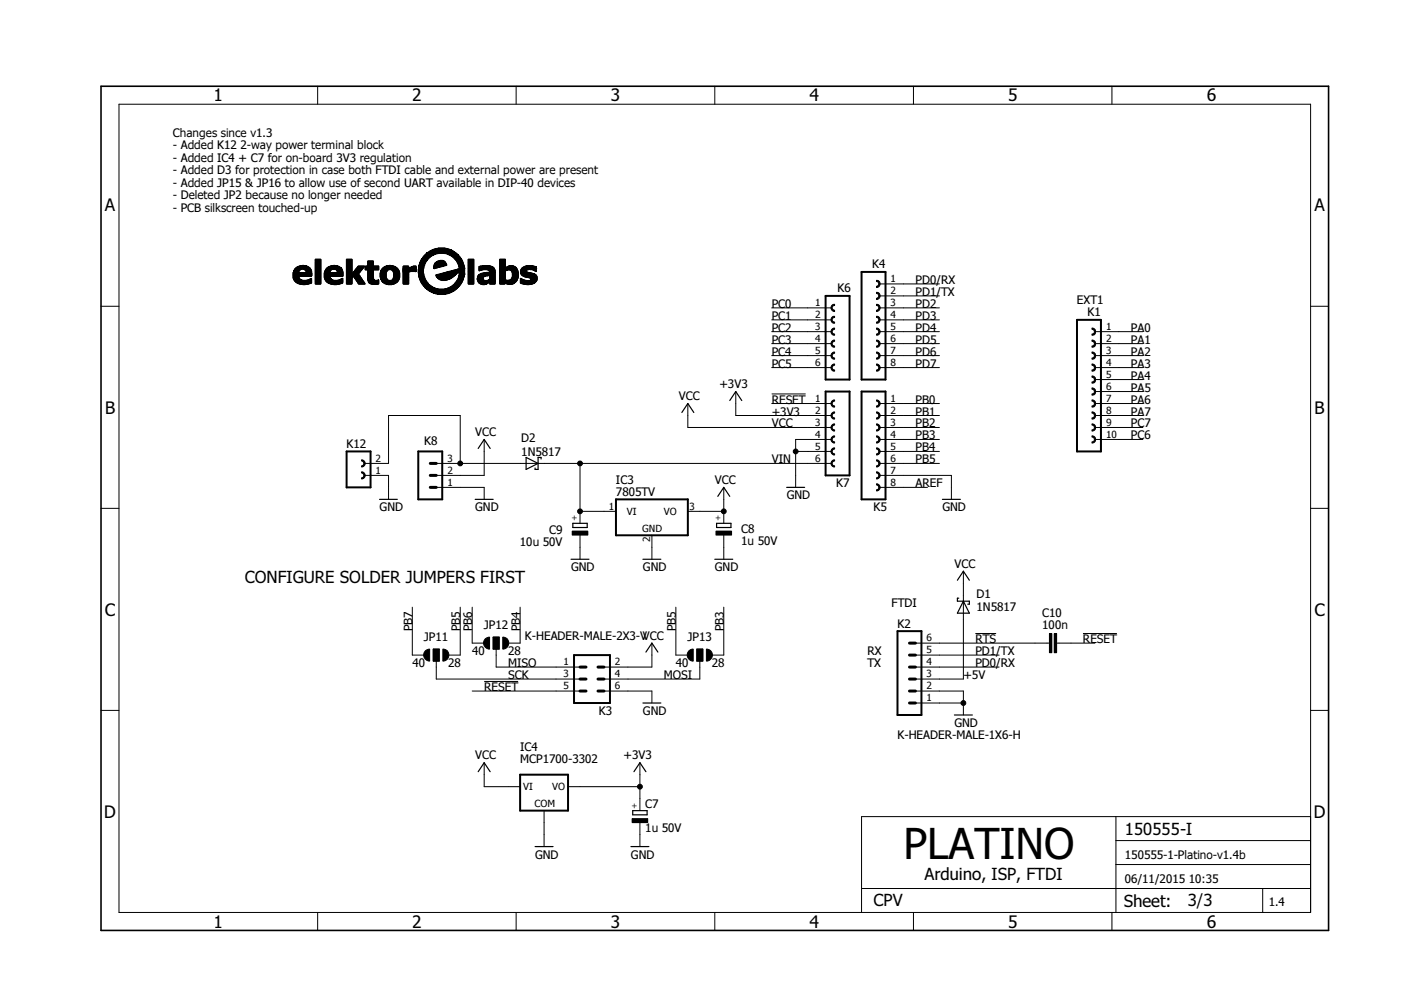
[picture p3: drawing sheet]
<svg xmlns="http://www.w3.org/2000/svg" width="297mm" height="210mm" viewBox="0 0 297 210" stroke-linecap="round" stroke-linejoin="round" font-family="sans-serif">
<defs><g id="words">
<text font-size="9.1" x="191.6" y="182">PLATINO</text>
<g font-size="3.7">
<text x="45.3" y="21.5">1</text>
<text x="87.4" y="21.5">2</text>
<text x="129.5" y="21.5">3</text>
<text x="171.6" y="21.5">4</text>
<text x="213.7" y="21.5">5</text>
<text x="255.9" y="21.5">6</text>
<text x="22.2" y="44.8">A</text>
<text x="278.7" y="44.8">A</text>
<text x="22.3" y="87.7">B</text>
<text x="278.7" y="87.7">B</text>
<text x="22.2" y="130.5">C</text>
<text x="278.7" y="130.5">C</text>
<text x="22.1" y="173.4">D</text>
<text x="278.6" y="173.4">D</text>
<text x="45.3" y="196.7">1</text>
<text x="87.4" y="196.7">2</text>
<text x="129.5" y="196.7">3</text>
<text x="171.6" y="196.7">4</text>
<text x="213.7" y="196.7">5</text>
<text x="255.9" y="196.7">6</text>
</g>
<g font-size="3.6">
<text x="51.9" y="123.7">CONFIGURE SOLDER JUMPERS FIRST</text>
<text x="238.5" y="177">150555-I</text>
<text x="196" y="186.5">Arduino, ISP, FTDI</text>
<text x="185.2" y="192.2">CPV</text>
<text x="238.2" y="192.3">Sheet:</text>
<text x="251.8" y="192.2">3/3</text>
</g>
<g font-size="2.5">
<text x="36.7" y="29">Changes since v1.3</text>
<text x="36.7" y="31.6">- Added K12 2-way power terminal block</text>
<text x="36.7" y="34.3">- Added IC4 + C7 for on-board 3V3 regulation</text>
<text x="36.7" y="37">- Added D3 for protection in case both FTDI cable and external power are present</text>
<text x="36.7" y="39.6">- Added JP15 &amp; JP16 to allow use of second UART available in DIP-40 devices</text>
<text x="36.7" y="42.3">- Deleted JP2 because no longer needed</text>
<text x="36.7" y="45">- PCB silkscreen touched-up</text>
<text x="184.9" y="56.9">K4</text>
<text x="163.6" y="65.3">PC0</text>
<text x="177.6" y="62">K6</text>
<text x="194.1" y="65.3">PD2</text>
<text x="194.1" y="62.7">PD1/TX</text>
<text x="194.1" y="60.2">PD0/RX</text>
<text x="228.3" y="64.5">EXT1</text>
<text x="163.6" y="70.4">PC2</text>
<text x="163.6" y="67.8">PC1</text>
<text x="194.1" y="70.4">PD4</text>
<text x="194.1" y="67.8">PD3</text>
<text x="230.6" y="67.1">K1</text>
<text x="239.8" y="70.4">PA0</text>
<text x="163.6" y="77.9">PC5</text>
<text x="163.6" y="75.4">PC4</text>
<text x="163.6" y="72.9">PC3</text>
<text x="194.1" y="77.9">PD7</text>
<text x="194.1" y="75.4">PD6</text>
<text x="194.1" y="72.9">PD5</text>
<text x="239.8" y="72.9">PA1</text>
<text x="239.8" y="75.4">PA2</text>
<text x="239.8" y="77.9">PA3</text>
<text x="152.5" y="82.3">+3V3</text>
<text x="239.8" y="80.5">PA4</text>
<text x="239.8" y="83">PA5</text>
<text x="143.9" y="84.8">VCC</text>
<text x="163.6" y="85.6">RESET</text>
<text x="163.6" y="88.1">+3V3</text>
<text x="194.1" y="85.6">PB0</text>
<text x="194.1" y="88.1">PB1</text>
<text x="239.8" y="85.6">PA6</text>
<text x="239.8" y="88.1">PA7</text>
<text x="73.5" y="95">K12</text>
<text x="90" y="94.4">K8</text>
<text x="100.8" y="92.4">VCC</text>
<text x="110.5" y="93.8">D2</text>
<text x="163.6" y="90.6">VCC</text>
<text x="194.1" y="93.2">PB3</text>
<text x="194.1" y="95.7">PB4</text>
<text x="194.1" y="90.6">PB2</text>
<text x="239.8" y="90.6">PC7</text>
<text x="239.8" y="93.2">PC6</text>
<text x="110.5" y="96.6">1N5817</text>
<text x="163.6" y="98.3">VIN</text>
<text x="194.1" y="98.3">PB5</text>
<text x="130.6" y="105.2">7805TV</text>
<text x="130.6" y="102.7">IC3</text>
<text x="151.6" y="102.6">VCC</text>
<text x="166.8" y="105.9">GND</text>
<text x="177.3" y="103.3">K7</text>
<text x="194.1" y="103.3">AREF</text>
<text x="80.5" y="108.4">GND</text>
<text x="100.8" y="108.4">GND</text>
<text x="116.5" y="113.2">C9</text>
<text x="157.1" y="113">C8</text>
<text x="185.2" y="108.4">K5</text>
<text x="199.8" y="108.4">GND</text>
<text x="110.2" y="115.7">10u 50V</text>
<text x="157.1" y="115.6">1u 50V</text>
<text x="121.1" y="121.1">GND</text>
<text x="136.3" y="121.1">GND</text>
<text x="151.5" y="121.1">GND</text>
<text x="202.4" y="120.4">VCC</text>
<text x="189" y="128.7">FTDI</text>
<text x="207" y="129.6">1N5817</text>
<text x="207" y="126.8">D1</text>
<text x="221" y="130.9">C10</text>
<text x="87.5" y="133.8" transform="rotate(-90 87.5 133.8)">PB7</text>
<text x="89.9" y="136">JP11</text>
<text x="97.6" y="133.8" transform="rotate(-90 97.6 133.8)">PB5</text>
<text x="100.1" y="133.8" transform="rotate(-90 100.1 133.8)">PB6</text>
<text x="102.6" y="133.4">JP12</text>
<text x="110.3" y="133.8" transform="rotate(-90 110.3 133.8)">PB4</text>
<text x="111.3" y="135.6">K-HEADER-MALE-2X3-VVCC</text>
<text x="143.3" y="133.8" transform="rotate(-90 143.3 133.8)">PB5</text>
<text x="145.8" y="136">JP13</text>
<text x="153.5" y="133.8" transform="rotate(-90 153.5 133.8)">PB3</text>
<text x="190.3" y="133.1">K2</text>
<text x="206.8" y="136.4">RTS</text>
<text x="221" y="133.4">100n</text>
<text x="229.6" y="136.4">RESET</text>
<text x="87.5" y="141.4">40</text>
<text x="95" y="141.4">28</text>
<text x="100.1" y="138.9">40</text>
<text x="107.7" y="138.9">28</text>
<text x="107.7" y="144">SCK</text>
<text x="107.7" y="141.4">MISO</text>
<text x="140.8" y="144">MOSI</text>
<text x="143.3" y="141.4">40</text>
<text x="150.9" y="141.4">28</text>
<text x="183.9" y="141.4">TX</text>
<text x="183.9" y="138.9">RX</text>
<text x="204.3" y="144">+5V</text>
<text x="206.8" y="138.9">PD1/TX</text>
<text x="206.8" y="141.4">PD0/RX</text>
<text x="102.7" y="146.5">RESET</text>
<text x="127" y="151.6">K3</text>
<text x="136.3" y="151.6">GND</text>
<text x="202.4" y="154.1">GND</text>
<text x="100.8" y="161">VCC</text>
<text x="110.3" y="159.2">IC4</text>
<text x="110.3" y="161.7">MCP1700-3302</text>
<text x="132.2" y="161">+3V3</text>
<text x="190.3" y="156.7">K-HEADER-MALE-1X6-H</text>
<text x="136.8" y="171.4">C7</text>
<text x="136.8" y="176.5">1u 50V</text>
<text x="113.5" y="182">GND</text>
<text x="133.8" y="182">GND</text>
<text x="238.5" y="182">150555-1-Platino-v1.4b</text>
<text x="238.5" y="187.1">06/11/2015 10:35</text>
<text x="269" y="192.2">1.4</text>
</g>
<g font-size="2.1">
<text x="188.8" y="59.8">1</text>
<text x="172.8" y="64.9">1</text>
<text x="188.8" y="62.4">2</text>
<text x="188.8" y="64.9">3</text>
<text x="172.8" y="67.4">2</text>
<text x="172.8" y="70">3</text>
<text x="188.8" y="67.4">4</text>
<text x="188.8" y="70">5</text>
<text x="234.5" y="70">1</text>
<text x="172.8" y="72.5">4</text>
<text x="172.8" y="75.1">5</text>
<text x="172.8" y="77.6">6</text>
<text x="188.8" y="72.5">6</text>
<text x="188.8" y="75.1">7</text>
<text x="188.8" y="77.6">8</text>
<text x="234.5" y="72.5">2</text>
<text x="234.5" y="75.1">3</text>
<text x="234.5" y="77.6">4</text>
<text x="234.5" y="80.1">5</text>
<text x="234.5" y="82.7">6</text>
<text x="172.8" y="85.2">1</text>
<text x="172.8" y="87.8">2</text>
<text x="188.8" y="85.2">1</text>
<text x="188.8" y="87.8">2</text>
<text x="234.5" y="85.2">7</text>
<text x="234.5" y="87.8">8</text>
<text x="172.8" y="90.3">3</text>
<text x="172.8" y="92.8">4</text>
<text x="172.8" y="95.4">5</text>
<text x="188.8" y="90.3">3</text>
<text x="188.8" y="92.8">4</text>
<text x="188.8" y="95.4">5</text>
<text x="234.5" y="90.3">9</text>
<text x="234.5" y="92.8">10</text>
<text x="79.6" y="100.5">1</text>
<text x="79.6" y="97.9">2</text>
<text x="94.9" y="100.5">2</text>
<text x="94.9" y="97.9">3</text>
<text x="172.8" y="97.9">6</text>
<text x="188.8" y="97.9">6</text>
<text x="188.8" y="100.5">7</text>
<text x="94.9" y="103">1</text>
<text x="188.8" y="103">8</text>
<text x="129.1" y="108.1">1</text>
<text x="132.9" y="109.2">VI</text>
<text x="136.2" y="112.7">GND</text>
<text x="140.8" y="109.2">VO</text>
<text x="146.2" y="108.1">3</text>
<text x="137.9" y="115" transform="rotate(-90 137.9 115)">2</text>
<text x="196.4" y="136">6</text>
<text x="119.5" y="141.1">1</text>
<text x="119.5" y="143.6">3</text>
<text x="130.4" y="141.1">2</text>
<text x="130.4" y="143.6">4</text>
<text x="196.4" y="143.6">3</text>
<text x="196.4" y="141.1">4</text>
<text x="196.4" y="138.5">5</text>
<text x="119.5" y="146.1">5</text>
<text x="130.4" y="146.1">6</text>
<text x="196.4" y="148.7">1</text>
<text x="196.4" y="146.1">2</text>
<text x="110.9" y="167.4">VI</text>
<text x="117" y="167.4">VO</text>
<text x="113.3" y="171.1">COM</text>
</g>
<g font-size="1.8">
<text x="122.4" y="110.5" transform="rotate(-90 122.4 110.5)">+</text>
<text x="152.9" y="110.5" transform="rotate(-90 152.9 110.5)">+</text>
<text x="135.1" y="171.5" transform="rotate(-90 135.1 171.5)">+</text>
</g>
</g></defs>
<g fill="none" stroke="#000" stroke-width=".21">
<path d="M67.3 18.3v3.8M109.4 18.3v3.8M151.5 18.3v3.8M193.7 18.3v3.8M235.8 18.3v3.8M25.2 22.1h252.7v171.4h-252.7zM62.1 58.9l1.3 .1zM62.1 58.8l1.3 .1zM62.1 58.8h1.3zM62.1 58.7l1.2 .1zM62.1 58.6l1.2 .1zM62.1 58.5l1.2 .1z"/>
<path d="M62.1 58.5l3.9 .1zM62.1 58.4l4 .1zM62.1 58.3l4 .1zM62.1 58.3h4zM62.1 58.2l4 .1zM62.1 58.1l4 .1zM62.1 58l4 .1zM62.1 57.9l4 .1zM62.1 57.8l4 .1zM62.1 57.7l1.2 .1zM62.1 58.5h3.9M62.1 58.5h4"/>
<path d="M62.1 58.4h4M62.1 58.3h4M62.1 58.2h4M62.1 58.1h4M62.1 58h4M62.1 57.9h4M62.1 57.8h4M62.2 59.1h1.3zM62.2 59l1.3 .1zM62.2 58.9l1.3 .1zM62.2 57.7h1.1zM62.2 57.6l1.1 .1z"/>
<path d="M62.2 57.5l1.2 .1zM62.3 59.2l1.3 .1zM62.3 59.1l1.3 .1zM62.3 57.5l1.1 .1zM62.3 57.4l1.1 .1zM62.3 57.4h1.2zM62.3 59.3l1.6 .1zM62.4 59.3l1.4 .1zM62.4 57.3l1.1 .1zM62.4 59.4l3.6 .1zM62.4 59.4l1.8 .1zM62.4 57.2l1.2 .1z"/>
<path d="M62.4 57.1l1.3 .1zM62.4 59.5h3.6M62.4 59.5l3.7 .1zM62.4 57.1l1.4 .1zM62.4 57l1.6 .1zM62.4 59.6h3.7M62.5 59.6h3.6zM62.5 57l3.3 .1zM62.5 59.6h3.6M62.5 57h3.3M62.6 59.6l3.5 .1zM62.6 56.9l3.2 .1z"/>
<path d="M62.6 59.7h3.5M62.6 56.9h3.2M62.6 59.7l3.4 .1zM62.6 56.9h3.2zM62.6 59.7h3.4M62.7 59.8l3.4 .1zM62.7 59.8h3.4M62.7 56.8l3 .1zM62.7 56.8h3M62.8 59.8l3.3 .1zM62.8 56.7l2.9 .1zM62.8 56.8h2.9"/>
<path d="M62.9 59.9l3.1 .1zM62.9 56.6l2.6 .1zM62.9 59.9h3.1M62.9 56.7h2.6M62.9 59.9l3.2 .1zM62.9 60h3.2M63.1 56.5l2.3 .1zM63.1 56.6h2.3M63.2 56.5l2 .1zM63.2 56.5h2M63.4 56.4l1.7 .1zM63.6 56.3l1.3 .1z"/>
<path d="M64.1 56.3h.3zM64.3 57l1.6 .1zM64.5 57.1l1.5 .1zM64.6 57.1l1.4 .1zM64.7 57.3l1.3 .1zM64.7 57.2l1.3 .1zM64.8 57.4h1.2zM64.9 57.6l1.2 .1zM64.9 57.5l1.2 .1zM64.9 57.4l1.2 .1zM64.9 57.7l1.1 .1zM64.9 57.7h1.1z"/>
<path d="M65 59.4l1.1 .1zM65.2 59.3l.9 .1zM65.4 59.3l.6 .1zM65.6 59.2l.5 .1zM65.7 59.1l.3 .1zM65.8 59.1h.3zM65.9 59l.1 .1zM66.8 59.9l1.2 .1zM66.8 59.8l1.2 .1zM66.8 59.7l1.2 .1zM66.8 59.6l1.2 .1zM66.8 59.6h1.2z"/>
<path d="M66.8 59.5l1.2 .1zM66.8 59.4l1.2 .1zM66.8 59.3l1.2 .1zM66.8 59.2l1.2 .1zM66.8 59.1l1.2 .1zM66.8 59.1h1.2zM66.8 59l1.2 .1zM66.8 58.9l1.2 .1zM66.8 58.8l1.2 .1zM66.8 58.8h1.2zM66.8 58.7l1.2 .1zM66.8 58.6l1.2 .1z"/>
<path d="M66.8 58.5l1.2 .1zM66.8 58.4l1.2 .1zM66.8 58.3l1.2 .1zM66.8 58.3h1.2zM66.8 58.2l1.2 .1zM66.8 58.1l1.2 .1zM66.8 58l1.2 .1zM66.8 57.9l1.2 .1zM66.8 57.8l1.2 .1zM66.8 57.7l1.2 .1zM66.8 57.7h1.2zM66.8 57.6l1.2 .1z"/>
<path d="M66.8 57.5l1.2 .1zM66.8 57.4l1.2 .1zM66.8 57.4h1.2zM66.8 57.3l1.2 .1zM66.8 57.2l1.2 .1zM66.8 57.1l1.2 .1zM66.8 57l1.2 .1zM66.8 56.9l1.2 .1zM66.8 56.9h1.2zM66.8 56.8l1.2 .1zM66.8 56.7l1.2 .1zM66.8 56.6l1.2 .1z"/>
<path d="M66.8 56.5l1.2 .1zM66.8 56.4l1.2 .1zM66.8 56.3l1.2 .1zM66.8 56.3h1.2zM66.8 56.2l1.2 .1zM66.8 56.1l1.2 .1zM66.8 56l1.2 .1zM66.8 56h1.2zM66.8 55.9l1.2 .1zM66.8 55.8l1.2 .1zM66.8 55.8h1.2zM66.8 55.7l1.2 .1z"/>
<path d="M66.8 55.6l1.2 .1zM66.8 55.5l1.2 .1zM66.8 55.5h1.2zM66.8 55.4l1.2 .1zM66.8 55.3l1.2 .1zM66.8 55.2l1.2 .1zM66.8 55.1l1.2 .1zM66.8 55l1.2 .1zM66.8 54.9l1.2 .1zM68.7 58.8l1.3 .1zM68.7 58.8h1.3zM68.7 58.7l1.3 .1z"/>
<path d="M68.7 58.6l1.2 .1zM68.7 58.5l1.2 .1zM68.7 58.5l4 .1zM68.7 58.4l4 .1zM68.7 58.3l4 .1zM68.7 58.3h4zM68.7 58.2l4 .1zM68.7 58.1l4 .1zM68.7 58l4 .1zM68.7 57.9l4 .1zM68.7 57.8l4 .1zM68.7 58.5h4"/>
<path d="M68.7 58.4h4M68.7 58.3h4M68.7 58.2h4M68.7 58.1h4M68.7 58h4M68.7 57.9h4M68.7 57.8h4M68.8 59l1.3 .1zM68.8 58.9l1.3 .1zM68.8 57.7l1.1 .1zM68.8 57.7h1.1zM68.8 57.6l1.2 .1z"/>
<path d="M68.9 59.2l1.4 .1zM68.9 59.1l1.3 .1zM68.9 59.1h1.3zM68.9 57.5l1.1 .1zM68.9 57.4l1.2 .1zM68.9 59.3l1.6 .1zM68.9 57.4h1.2zM69 59.3l1.4 .1zM69 57.3l1.1 .1zM69 59.4l1.8 .1zM69 57.2l1.2 .1zM69 57.1l1.3 .1z"/>
<path d="M69 59.5l3.7 .1zM69 59.4l3.7 .1zM69 57.1l1.4 .1zM69 59.6h3.7M69 59.5h3.7M69.1 59.6h3.6zM69.1 57l1.6 .1zM69.1 57l3.4 .1zM69.1 59.6h3.6M69.1 57h3.4M69.2 59.7l3.5 .1zM69.2 59.6l3.5 .1z"/>
<path d="M69.2 56.9l3.2 .1zM69.2 59.7h3.5M69.2 56.9h3.2M69.3 56.9h3.1zM69.3 56.9h3.1M69.3 59.8l3.4 .1zM69.3 56.8l3 .1zM69.3 59.8h3.4M69.3 56.8h3M69.4 59.8l3.3 .1zM69.4 56.7l2.9 .1zM69.4 56.8h2.9"/>
<path d="M69.5 59.9l3.1 .1zM69.5 56.6l2.6 .1zM69.5 59.9h3.1M69.5 56.7h2.6M69.6 59.9l3.1 .1zM69.6 56.6l2.5 .1zM69.6 60h3.1M69.7 56.5l2.3 .1zM69.7 56.6h2.3M69.8 56.5l2.1 .1zM69.8 56.5h2.1M70 56.4l1.7 .1z"/>
<path d="M70.2 56.3l1.3 .1zM70.7 56.3h.3zM70.9 57l1.6 .1zM71.2 57.1l1.3 .1zM71.3 57.1l1.3 .1zM71.3 57.2l1.3 .1zM71.4 57.4h1.2zM71.4 57.3l1.2 .1zM71.5 57.5l1.2 .1zM71.5 57.4l1.2 .1zM71.5 57.7l1.2 .1zM71.5 57.7h1.2z"/>
<path d="M71.5 57.6l1.1 .1zM71.6 59.4l1.1 .1zM71.8 59.3l.9 .1zM72 59.3l.6 .1zM72.2 59.2l.5 .1zM72.3 59.1l.4 .1zM72.4 59.1h.3zM72.5 59l.2 .1zM73.4 59.9l1.2 .1zM73.4 59.8l1.2 .1zM73.4 59.7l1.2 .1zM73.4 59.6l1.2 .1z"/>
<path d="M73.4 59.6h1.2zM73.4 59.5l1.2 .1zM73.4 59.4l1.2 .1zM73.4 59.3l1.2 .1zM73.4 59.2l1.2 .1zM73.4 59.1l1.2 .1zM73.4 59.1h1.2zM73.4 59l1.2 .1zM73.4 58.9l1.2 .1zM73.4 58.9l1.3 .1zM73.4 58.8l1.4 .1zM73.4 58.8h1.4z"/>
<path d="M73.4 58.7l1.4 .1zM73.4 58.6l1.5 .1zM73.4 58.5l2.9 .1zM73.4 58.4l2.9 .1zM73.4 58.4l2.8 .1zM73.4 58.3l2.8 .1zM73.4 58.3h2.8zM73.4 58.2l2.7 .1zM73.4 58.1l2.7 .1zM73.4 58l2.7 .1zM73.4 58l1.2 .1zM73.4 57.9l1.2 .1z"/>
<path d="M73.4 57.8l1.2 .1zM73.4 57.7l1.2 .1zM73.4 57.7h1.2zM73.4 57.6l1.2 .1zM73.4 57.5l1.2 .1zM73.4 57.4l1.2 .1zM73.4 57.4h1.2zM73.4 57.3l1.2 .1zM73.4 57.2l1.2 .1zM73.4 57.1l1.2 .1zM73.4 57l1.2 .1zM73.4 56.9l1.2 .1z"/>
<path d="M73.4 56.9h1.2zM73.4 56.8l1.2 .1zM73.4 56.7l1.2 .1zM73.4 56.6l1.2 .1zM73.4 56.5l1.2 .1zM73.4 56.4l1.2 .1zM73.4 56.3l1.2 .1zM73.4 56.3h1.2zM73.4 56.2l1.2 .1zM73.4 56.1l1.2 .1zM73.4 56l1.2 .1zM73.4 56h1.2z"/>
<path d="M73.4 55.9l1.2 .1zM73.4 55.8l1.2 .1zM73.4 55.8h1.2zM73.4 55.7l1.2 .1zM73.4 55.6l1.2 .1zM73.4 55.5l1.2 .1zM73.4 55.5h1.2zM73.4 55.4l1.2 .1zM73.4 55.3l1.2 .1zM73.4 55.2l1.2 .1zM73.4 55.1l1.2 .1zM73.4 55l1.2 .1z"/>
<path d="M73.4 54.9l1.2 .1zM73.4 58.5h2.9M73.4 58.4h2.8M73.4 58.3h2.8M73.4 58.2h2.7M73.4 58.1h2.7M74.7 57.9l1.4 .1zM74.7 58l1.4 .1zM74.8 57.9l1.3 .1zM74.8 57.8l1.4 .1zM74.9 57.7l1.3 .1zM74.9 57.6l1.5 .1z"/>
<path d="M75 57.7h1.3zM75.1 58.8h1.4zM75.1 58.6l1.3 .1zM75.1 57.5l1.3 .1zM75.1 58.7l1.4 .1zM75.1 57.5l1.4 .1zM75.1 57.4l1.4 .1zM75.2 58.9l1.4 .1zM75.2 58.8l1.3 .1zM75.2 57.3l1.4 .1zM75.2 57.4h1.4zM75.3 59.1l1.4 .1z"/>
<path d="M75.3 59l1.4 .1zM75.3 57.2l1.4 .1zM75.3 57.1l1.4 .1zM75.3 59.1h1.4zM75.4 57.1l1.3 .1zM75.4 59.3l1.5 .1zM75.4 59.3l1.4 .1zM75.4 59.2l1.4 .1zM75.4 57l1.4 .1zM75.4 57l1.5 .1zM75.6 59.5l1.4 .1zM75.6 59.4l1.3 .1z"/>
<path d="M75.6 56.9l1.3 .1zM75.6 56.9h1.4zM75.7 59.7l1.4 .1zM75.7 59.6l1.3 .1zM75.7 59.6h1.3zM75.7 56.8l1.3 .1zM75.7 56.7l1.3 .1zM75.7 56.6l1.4 .1zM75.8 59.8l1.5 .1zM75.8 59.8l1.4 .1zM75.8 56.6l1.4 .1zM75.9 59.9l1.4 .1z"/>
<path d="M75.9 59.9l1.3 .1zM75.9 56.5l1.3 .1zM75.9 56.5l1.4 .1zM75.9 56.4l1.4 .1zM77.4 57.1l2.9 .1zM77.4 57l2.9 .1zM77.4 56.9l2.9 .1zM77.4 56.9h2.9zM77.4 56.8l2.9 .1zM77.4 56.7l2.9 .1zM77.4 56.6l2.9 .1zM77.4 56.5l2.9 .1z"/>
<path d="M77.4 57.2h2.9M77.4 57.1h2.9M77.4 57h2.9M77.4 56.9h2.9M77.4 56.8h2.9M77.4 56.6h2.9M77.4 56.5h2.9M77.5 56.4l2.8 .1zM77.5 56.4h2.8M77.9 59.3l1.4 .1zM77.9 59.2l1.4 .1zM77.9 59.1l1.3 .1z"/>
<path d="M77.9 59.1h1.3zM77.9 59l1.3 .1zM77.9 58.9l1.3 .1zM77.9 58.8l1.3 .1zM77.9 57.2l1.3 .1zM78 58.8h1.2zM78 58.7l1.2 .1zM78 58.6l1.2 .1zM78 58.5l1.2 .1zM78 58.4l1.2 .1zM78 58.3l1.2 .1zM78 58.3h1.2z"/>
<path d="M78 58.2l1.2 .1zM78 58.1l1.2 .1zM78 58l1.2 .1zM78 57.9l1.2 .1zM78 57.8l1.2 .1zM78 57.7l1.2 .1zM78 57.7h1.2zM78 57.6l1.2 .1zM78 57.5l1.2 .1zM78 57.4l1.2 .1zM78 57.4h1.2zM78 57.3l1.2 .1z"/>
<path d="M78 56.3l1.2 .1zM78 56.3h1.2zM78 56.2l1.2 .1zM78 56.1l1.2 .1zM78 56l1.2 .1zM78 56h1.2zM78 55.9l1.2 .1zM78 55.8l1.2 .1zM78 55.8h1.2zM78 55.7l1.2 .1zM78 55.6l1.2 .1zM78 55.5l1.2 .1z"/>
<path d="M78 55.5h1.2zM78 55.4l1.2 .1zM78 55.3l1.2 .1zM78 59.5l2.3 .1zM78 59.4l2.3 .1zM78 59.4l1.5 .1zM78 59.3l1.4 .1zM78 59.6h2.3M78 59.5h2.3M78.1 59.8l2.2 .1zM78.1 59.7l2.2 .1zM78.1 59.6l2.2 .1z"/>
<path d="M78.1 59.6h2.2zM78.1 59.8h2.2M78.1 59.7h2.2M78.1 59.6h2.2M78.2 59.9l2.1 .1zM78.2 59.8l2.1 .1zM78.2 59.9h2.1M78.3 59.9l2 .1zM78.3 60h2M80 59.4l.3 .1zM80.2 59.3l.1 .1zM80.6 58.8h1.3z"/>
<path d="M80.6 58.7l1.3 .1zM80.6 58.6l1.3 .1zM80.6 58.5l1.3 .1zM80.6 58.4l1.3 .1zM80.6 58.3l1.3 .1zM80.6 58.3h1.3zM80.6 58.2l1.3 .1zM80.6 58.1l1.3 .1zM80.6 58l1.3 .1zM80.6 57.9l1.3 .1zM80.6 57.8l1.3 .1zM80.7 59l1.3 .1z"/>
<path d="M80.7 58.9l1.3 .1zM80.7 58.8l1.3 .1zM80.7 57.7l1.3 .1zM80.7 57.7h1.3zM80.7 57.6l1.3 .1zM80.7 57.5l1.3 .1zM80.7 59.2l1.4 .1zM80.7 59.1l1.4 .1zM80.7 59.1h1.3zM80.7 57.4l1.4 .1zM80.8 57.4h1.3zM80.8 59.3l1.5 .1z"/>
<path d="M80.8 59.3l1.4 .1zM80.8 57.3l1.4 .1zM80.8 57.2l1.5 .1zM80.9 57.1l1.5 .1zM80.9 59.4l1.7 .1zM80.9 59.4l1.4 .1zM80.9 59.5l3.5 .1zM80.9 57.1l3.5 .1zM80.9 57l3.5 .1zM80.9 59.6h3.5M80.9 57.1h3.5M81 59.6l3.4 .1z"/>
<path d="M81 59.6h3.4zM81 57l3.4 .1zM81 59.7h3.4M81 59.6h3.4M81 57h3.4M81.1 59.7l3.2 .1zM81.1 56.9l3.2 .1zM81.1 59.7h3.2M81.1 56.9h3.2M81.1 59.8l3.1 .1zM81.1 56.9h3.1zM81.1 59.8h3.1"/>
<path d="M81.1 56.9h3.1M81.2 59.8l3 .1zM81.2 56.8l3 .1zM81.2 56.8h3M81.2 56.7l2.9 .1zM81.2 56.8h2.9M81.3 59.9l2.7 .1zM81.3 56.6l2.7 .1zM81.3 59.9h2.7M81.3 56.7h2.7M81.4 59.9l2.6 .1zM81.4 60h2.6"/>
<path d="M81.4 56.6l2.5 .1zM81.5 56.5l2.4 .1zM81.5 56.6h2.4M81.6 56.5l2.1 .1zM81.6 56.5h2.1M81.8 56.4l1.7 .1zM82 56.3l1.4 .1zM82.5 56.3h.3zM82.8 59.4l1.7 .1zM83 57.1l1.5 .1zM83 59.4l1.5 .1zM83.1 57.2l1.4 .1z"/>
<path d="M83.1 59.3l1.5 .1zM83.1 57.3l1.5 .1zM83.2 59.3l1.4 .1zM83.2 57.4h1.4zM83.3 59.2l1.3 .1zM83.3 59.1l1.3 .1zM83.3 57.4l1.3 .1zM83.4 59.1h1.2zM83.4 59l1.3 .1zM83.4 57.5l1.3 .1zM83.4 57.5l1.2 .1zM83.4 58.9l1.3 .1z"/>
<path d="M83.4 58.8l1.3 .1zM83.4 57.7l1.3 .1zM83.4 57.7h1.3zM83.4 57.6l1.3 .1zM83.5 58.8h1.2zM83.5 58.7l1.2 .1zM83.5 58.6l1.2 .1zM83.5 58.5l1.2 .1zM83.5 58.4l1.2 .1zM83.5 58.3l1.2 .1zM83.5 58.3h1.2zM83.5 58.2l1.2 .1z"/>
<path d="M83.5 58.1l1.2 .1zM83.5 58l1.2 .1zM83.5 57.9l1.2 .1zM83.5 57.8l1.2 .1zM85.4 57.6l1.4 .1zM85.4 57.5l1.6 .1zM85.4 57.5l2.8 .1zM85.4 57.4l2.8 .1zM85.4 57.4h2.8zM85.4 57.3l2.8 .1zM85.4 57.2l2.8 .1zM85.4 57.1l2.8 .1z"/>
<path d="M85.4 57l2.8 .1zM85.4 56.9l2.8 .1zM85.4 57.5h2.8M85.4 57.4h2.8M85.4 57.3h2.8M85.4 57.2h2.8M85.4 57.1h2.8M85.4 57h2.8M85.4 56.9h2.8M85.5 59.9l1.2 .1zM85.5 59.8l1.2 .1zM85.5 59.7l1.2 .1z"/>
<path d="M85.5 59.6l1.2 .1zM85.5 59.6h1.2zM85.5 59.5l1.2 .1zM85.5 59.4l1.2 .1zM85.5 59.3l1.2 .1zM85.5 59.2l1.2 .1zM85.5 59.1l1.2 .1zM85.5 59.1h1.2zM85.5 59l1.2 .1zM85.5 58.9l1.2 .1zM85.5 58.8l1.2 .1zM85.5 58.8h1.2z"/>
<path d="M85.5 58.7l1.2 .1zM85.5 58.6l1.2 .1zM85.5 58.5l1.2 .1zM85.5 58.4l1.2 .1zM85.5 58.3l1.2 .1zM85.5 58.3h1.2zM85.5 58.2l1.2 .1zM85.5 58.1l1.2 .1zM85.5 58l1.2 .1zM85.5 57.9l1.2 .1zM85.5 57.8l1.2 .1zM85.5 57.7l1.2 .1z"/>
<path d="M85.5 57.7h1.2zM85.5 56.9h1.2zM85.5 56.8l1.2 .1zM85.5 56.7l1.2 .1zM85.5 56.6l1.2 .1zM85.5 56.5l1.2 .1zM85.5 56.4l1.1 .1zM86.8 56.9h1.4zM86.9 56.8l1.3 .1zM86.9 56.7l1.3 .1zM87 56.6l1.2 .1zM87.2 56.6l1.1 .1z"/>
<path d="M87.3 56.5l.9 .1zM87.4 56.5l.8 .1zM87.6 56.4l.6 .1zM88.1 57.5l.1 .1zM88.7 57.9l1.1 .1zM88.7 57.8l1.1 .1zM88.7 57.7l1.1 .1zM88.7 57.7h1.1zM88.7 57.6l1.1 .1zM88.7 57.5l1.1 .1zM88.7 57.4l1.1 .1zM88.7 57.4h1.1z"/>
<path d="M88.7 57.3l1.1 .1zM88.7 57.2l1.1 .1zM88.7 57.1l1.1 .1zM88.7 57l1.1 .1zM88.7 58.1l1.1 .1zM88.7 58l1.1 .1zM88.7 56.9l1.1 .1zM88.7 56.9h1.1zM88.7 56.8l1.1 .1zM88.8 58.4l1.1 .1zM88.8 58.3l1.1 .1zM88.8 58.3h1.1z"/>
<path d="M88.8 58.2l1.1 .1zM88.8 56.7l1.1 .1zM88.8 56.6l1.1 .1zM88.8 56.5l1.1 .1zM88.8 58.6l1.1 .1zM88.8 58.5l1.1 .1zM88.8 56.4l1.1 .1zM88.8 56.3l1.1 .1zM88.8 56.3h1.1zM88.9 58.9l1.1 .1zM88.9 58.8l1.1 .1zM88.9 58.8h1.1z"/>
<path d="M88.9 58.7l1.1 .1zM88.9 56.2l1.1 .1zM88.9 56.1l1.1 .1zM88.9 59.1h1.2zM88.9 59l1.2 .1zM88.9 56l1.1 .1zM88.9 56h1.1zM88.9 55.9l1.2 .1zM89 59.2l1.2 .1zM89 55.8h1.2zM89 55.7l1.2 .1zM89 59.1l1.1 .1z"/>
<path d="M89 55.8l1.1 .1zM89.1 59.4l1.2 .1zM89.1 59.3l1.2 .1zM89.1 59.3l1.1 .1zM89.1 55.6l1.2 .1zM89.1 59.5l1.3 .1zM89.1 55.5l1.2 .1zM89.1 55.5h1.2zM89.1 55.4l1.3 .1zM89.2 59.6l1.3 .1zM89.2 59.6h1.2zM89.2 55.3l1.3 .1z"/>
<path d="M89.2 55.2l1.3 .1zM89.2 59.8l1.3 .1zM89.2 59.7l1.3 .1zM89.2 55.1l1.4 .1zM89.3 59.9l1.3 .1zM89.3 55.1l1.3 .1zM89.3 59.8l1.3 .1zM89.4 59.9l1.3 .1zM89.4 55l1.2 .1zM89.4 54.9l1.3 .1zM89.4 54.9h1.4zM89.4 54.8l1.4 .1z"/>
<path d="M89.5 54.7l1.4 .1zM89.6 54.7l1.3 .1zM89.6 54.6l1.4 .1zM89.6 54.6l1.5 .1zM89.7 54.5l1.4 .1zM89.7 54.4l1.6 .1zM89.7 54.4h1.7zM89.8 54.3l1.6 .1zM89.9 54.2l1.6 .1zM89.9 54.2l1.7 .1zM90 54.1l1.7 .1zM90.1 54.1h1.8z"/>
<path d="M90.1 54l1.9 .1zM90.2 53.9l1.9 .1zM90.3 53.8l2 .1zM90.3 53.9h2M90.3 53.8l2.2 .1zM90.3 53.8h2.2M90.4 53.7l2.3 .1zM90.4 53.7l2.6 .1zM90.5 53.6l6.2 .1zM90.5 53.6h6.2M90.7 53.6h5.9zM90.7 53.6h5.9"/>
<path d="M90.7 53.5l5.8 .1zM90.7 53.5h5.8M90.8 53.4l5.6 .1zM90.8 53.5h5.6M90.9 53.3l5.4 .1zM90.9 53.4h5.4M91.1 53.3l5.1 .1zM91.1 53.3h5.1M91.1 53.2l5 .1zM91.1 53.3h5M91.2 53.2l4.9 .1zM91.2 53.2h4.9"/>
<path d="M91.4 53.1l4.5 .1zM91.4 53.1h4.5M91.5 53l4.3 .1zM91.6 53h4.1zM91.6 53h4.1M91.7 52.9l3.8 .1zM91.7 53h3.8M91.9 56.9h.4zM91.9 56.8l.6 .1zM91.9 56.7l.9 .1zM91.9 56.6l1.1 .1zM91.9 52.8l3.4 .1z"/>
<path d="M91.9 52.9h3.4M92 56.6l1.3 .1zM92 56.5l1.5 .1zM92 56.5l1.8 .1zM92 56.4l2 .1zM92 56.3l2.2 .1zM92 56.3h2.4zM92 56.4h2M92 56.4h2.2M92 56.3h2.4M92 56.9l.1 .1zM92 56.1l2.7 .1z"/>
<path d="M92 52.8l3.2 .1zM92 56.2h2.7M92 52.8h3.2M92.1 56.2l2.6 .1zM92.1 56.1l2.6 .1zM92.1 56l2.6 .1zM92.1 56.3h2.6M92.1 56.1h2.6M92.1 56h2.6M92.1 56h2.6zM92.2 55.9l2.4 .1zM92.2 55.9h2.4"/>
<path d="M92.2 55.8l2.4 .1zM92.2 55.8h2.4zM92.2 55.8h2.4M92.3 55.7l2.2 .1zM92.3 55.8h2.2M92.3 52.7l2.7 .1zM92.3 52.7h2.7M92.4 55.6l2.1 .1zM92.4 55.7h2.1M92.4 58.4l4 .1zM92.4 58.3l4.2 .1zM92.4 55.6l2 .1z"/>
<path d="M92.4 58.4h4M92.4 58.3h4.2M92.4 55.6h2M92.5 58.4l3.8 .1zM92.5 58.3h4.1zM92.5 58.5h3.8M92.5 58.3h4.1M92.5 58.5l3.7 .1zM92.5 58.5l3.8 .1zM92.5 58.6l3.7 .1zM92.5 55.5l1.9 .1zM92.5 58.7h3.7"/>
<path d="M92.6 58.8h3.4zM92.6 52.7h2.1zM92.6 58.8h3.4M92.6 52.7h2.1M92.6 58.7l3.4 .1zM92.6 55.5h1.7zM92.6 58.7h3.4M92.7 58.8l3.1 .1zM92.7 58.8h3.1M92.7 58.9l3.1 .1zM92.7 58.2l3.9 .1zM92.7 55.4l1.6 .1z"/>
<path d="M92.7 58.9h3.1M92.7 58.2h3.9M92.8 58.9l2.9 .1zM92.8 59h2.9M92.8 55.3l1.4 .1zM92.9 59l2.7 .1zM92.9 52.6l1.5 .1zM92.9 59.1h2.7M92.9 59.1h2.6zM92.9 59.1h2.6M93 58.1l3.7 .1zM93 58.2h3.7"/>
<path d="M93 59.1l2.3 .1zM93 55.2l1.1 .1zM93 59.2h2.3M93 53.7l-2.6 .1M93.1 59.2l2.1 .1zM93.3 59.3l1.7 .1zM93.3 58l3.5 .1zM93.3 58.1h3.5M93.3 55.2l.6 .1zM93.4 59.3l1.4 .1zM93.5 58l3.4 .1zM93.5 58h3.4"/>
<path d="M93.7 59.4l.7 .1zM93.7 57.9l3.2 .1zM93.7 58h3.2M93.9 57.9l3 .1zM94.1 53.7l2.6 .1zM94.1 53.7l2.7 .1M94.1 57.8l3.2 .1zM94.1 57.8h3.2M94.4 57.7l4.1 .1zM94.4 57.8h4.1M94.5 53.7l2.3 .1zM94.6 57.7h3.9z"/>
<path d="M94.6 57.7h3.9M94.8 53.8l2.1 .1zM94.8 53.8h2.1M94.9 57.6l3.6 .1zM94.9 57.7h3.6M95 53.8l2 .1zM95 53.9h2M95.1 53.9l1.9 .1zM95.1 57.5l3.4 .1zM95.1 57.6h3.4M95.2 54l2 .1zM95.3 54.1h1.9z"/>
<path d="M95.4 57.5l3.1 .1zM95.4 57.5h3.1M95.5 54.1l1.7 .1zM95.6 54.2l1.7 .1zM95.6 57.4l2.9 .1zM95.6 57.4h2.9M95.7 54.2l1.6 .1zM95.8 54.3l1.6 .1zM95.9 57.4h2.6zM95.9 57.4h2.6M95.9 54.4h1.5zM96 54.4l1.5 .1z"/>
<path d="M96.1 57.3l2.4 .1zM96.1 54.5l1.5 .1zM96.1 57.3h2.4M96.1 54.6l1.4 .1zM96.2 54.6l1.4 .1zM96.3 54.7l1.4 .1zM96.3 57.2l2.2 .1zM96.3 58.5l-3.8 .1M96.4 54.8l1.3 .1zM96.4 54.7l1.3 .1zM96.4 54.9h1.4zM96.5 54.9l1.3 .1z"/>
<path d="M96.5 59.9l1.4 .1zM96.5 55l1.4 .1zM96.6 57.1l1.9 .1zM96.6 59.8l1.4 .1zM96.6 55.1l1.4 .1zM96.7 59.8l1.3 .1zM96.7 55.1l1.3 .1zM96.7 59.7l1.3 .1zM96.7 59.6l1.3 .1zM96.7 55.2l1.3 .1zM96.8 59.6h1.3zM96.8 57.1l1.7 .1z"/>
<path d="M96.8 55.3l1.3 .1zM96.9 59.5l1.1 .1zM96.9 59.4l1.2 .1zM96.9 55.5h1.2zM96.9 55.4l1.1 .1zM96.9 55.6l1.2 .1zM96.9 55.5l1.2 .1zM97 59.3l1.2 .1zM97 57l1.5 .1zM97 55.7l1.2 .1zM97 55.6l1.2 .1zM97 59.2l1.2 .1z"/>
<path d="M97.1 59.1l1.2 .1zM97.1 55.8l1.2 .1zM97.1 55.8h1.2zM97.1 58.9l1.2 .1zM97.1 56h1.2zM97.2 59.1h1.1zM97.2 59l1.1 .1zM97.2 55.9l1.1 .1zM97.2 58.9l1.1 .1zM97.2 58.8l1.1 .1zM97.2 56.1l1.2 .1zM97.2 56.1l1.1 .1z"/>
<path d="M97.2 56l1.1 .1zM97.2 57l1.3 .1zM97.3 58.8h1.1zM97.3 58.7l1.1 .1zM97.3 58.6l1.1 .1zM97.3 58.5l1.1 .1zM97.3 58.5l1.2 .1zM97.3 58.4l1.2 .1zM97.3 56.5l1.2 .1zM97.3 56.4l1.2 .1zM97.3 56.3l1.1 .1zM97.3 56.3h1.1z"/>
<path d="M97.3 56.2l1.1 .1zM97.4 58.3l1.1 .1zM97.4 58.3h1.1zM97.4 58.2l1.1 .1zM97.4 58.1l1.1 .1zM97.4 58l1.1 .1zM97.4 56.9l1.1 .1zM97.4 56.9h1.1zM97.4 56.8l1.1 .1zM97.4 56.7l1.1 .1zM97.4 56.6l1.1 .1zM97.4 57.9l1.1 .1z"/>
<path d="M97.4 57.8l1.1 .1zM99.3 59.9l1.2 .1zM99.3 59.8l1.2 .1zM99.3 59.7l1.2 .1zM99.3 59.6l1.2 .1zM99.3 59.6h1.2zM99.3 59.5l1.2 .1zM99.3 59.4l1.2 .1zM99.3 59.3l1.2 .1zM99.3 59.2l1.2 .1zM99.3 59.1l1.2 .1zM99.3 59.1h1.2z"/>
<path d="M99.3 59l1.2 .1zM99.3 58.9l1.2 .1zM99.3 58.8l1.2 .1zM99.3 58.8h1.2zM99.3 58.7l1.2 .1zM99.3 58.6l1.2 .1zM99.3 58.5l1.2 .1zM99.3 58.4l1.2 .1zM99.3 58.3l1.2 .1zM99.3 58.3h1.2zM99.3 58.2l1.2 .1zM99.3 58.1l1.2 .1z"/>
<path d="M99.3 58l1.2 .1zM99.3 57.9l1.2 .1zM99.3 57.8l1.2 .1zM99.3 57.7l1.2 .1zM99.3 57.7h1.2zM99.3 57.6l1.2 .1zM99.3 57.5l1.2 .1zM99.3 57.4l1.2 .1zM99.3 57.4h1.2zM99.3 57.3l1.2 .1zM99.3 57.2l1.2 .1zM99.3 57.1l1.2 .1z"/>
<path d="M99.3 57l1.2 .1zM99.3 56.9l1.2 .1zM99.3 56.9h1.2zM99.3 56.8l1.2 .1zM99.3 56.7l1.2 .1zM99.3 56.6l1.2 .1zM99.3 56.5l1.2 .1zM99.3 56.4l1.2 .1zM99.3 56.3l1.2 .1zM99.3 56.3h1.2zM99.3 56.2l1.2 .1zM99.3 56.1l1.2 .1z"/>
<path d="M99.3 56l1.2 .1zM99.3 56h1.2zM99.3 55.9l1.2 .1zM99.3 55.8l1.2 .1zM99.3 55.8h1.2zM99.3 55.7l1.2 .1zM99.3 55.6l1.2 .1zM99.3 55.5l1.2 .1zM99.3 55.5h1.2zM99.3 55.4l1.2 .1zM99.3 55.3l1.2 .1zM99.3 55.2l1.2 .1z"/>
<path d="M99.3 55.1l1.2 .1zM99.3 55l1.2 .1zM99.3 54.9l1.2 .1zM101.2 59.3l1.3 .1zM101.2 59.2l1.2 .1zM101.2 59.1l1.2 .1zM101.2 59.1h1.2zM101.2 59l1.2 .1zM101.2 58.9l1.2 .1zM101.2 59.3l1.4 .1zM101.2 58.7l1.4 .1zM101.3 59.5l3.7 .1z"/>
<path d="M101.3 59.4l1.6 .1zM101.3 59.4l1.3 .1zM101.3 58.9l1.1 .1zM101.3 58.8l1.1 .1zM101.3 58.8h1.2zM101.3 58.6l1.3 .1zM101.3 59.6h3.7M101.3 58.5l1.4 .1zM101.3 58.5l1.7 .1zM101.3 59.7l3.7 .1zM101.3 59.6l3.7 .1zM101.3 59.6h3.7z"/>
<path d="M101.3 58.4l2.2 .1zM101.3 59.7h3.7M101.3 58.5h2.2M101.4 59.8l2.3 .1zM101.4 59.8l3.6 .1zM101.4 58.4l3.6 .1zM101.4 58.3l3.6 .1zM101.4 58.4h3.6M101.4 58.3h3.6M101.5 59.9l2.1 .1zM101.5 58.3h3.5zM101.5 59.9h2.1"/>
<path d="M101.5 58.3h3.5M101.6 59.9l1.9 .1zM101.6 57.4h.1zM101.6 57.3l.4 .1zM101.6 57.2l.5 .1zM101.6 57.1l.8 .1zM101.6 57.1l3.3 .1zM101.6 57l3.3 .1zM101.6 56.9l3.2 .1zM101.6 56.9h3.2zM101.6 56.7l3.1 .1zM101.6 56.6l3 .1z"/>
<path d="M101.6 56.6l2.9 .1zM101.6 56.5l2.8 .1zM101.6 56.5l2.7 .1zM101.6 57.1h3.3M101.6 57h3.3M101.6 56.9h3.2M101.6 56.8h3.1M101.6 56.6l3 .1M101.6 56.6h2.8M101.6 56.5h2.7M101.6 58.2l3.4 .1zM101.6 56.8l3.1 .1z"/>
<path d="M101.6 58.2h3.4M101.7 58.1l3.3 .1zM101.7 58.2h3.3M101.8 56.4l2.3 .1zM101.8 56.4h2.3M101.9 58l3.1 .1zM101.9 58.1h3.1M101.9 58h3.1M102.1 57.9l2.9 .1zM102.1 58h2.9M102.2 56.3l1.6 .1zM102.4 57.9l2.6 .1z"/>
<path d="M102.6 57.8l2.4 .1zM102.6 57.8h2.4M103.1 57.7l1.9 .1zM103.2 59.4l1.8 .1zM103.3 57.1l1.6 .1zM103.5 59.4l1.5 .1zM103.5 57.2l1.4 .1zM103.6 59.3l1.4 .1zM103.6 57.4h1.4zM103.6 57.3l1.4 .1zM103.7 57.4l1.3 .1zM103.8 59.9l1.2 .1z"/>
<path d="M103.8 59.8l1.2 .1zM103.8 59.2l1.2 .1zM103.8 59.1l1.2 .1zM103.8 59.1h1.2zM103.8 59l1.2 .1zM103.8 58.9l1.2 .1zM103.8 58.8l1.2 .1zM103.8 58.8h1.2zM103.8 58.7l1.2 .1zM103.8 58.6l1.2 .1zM103.8 58.5l1.2 .1zM103.8 58.4l1.2 .1z"/>
<path d="M103.8 57.7h1.2zM103.8 57.6l1.2 .1zM103.8 57.5l1.2 .1zM105 59.8l-3.6 .1M105.9 59.5l3.7 .1zM105.9 59.4l3.7 .1zM105.9 59.4l1.6 .1zM105.9 57.4h1.4zM105.9 56.9l3.7 .1zM105.9 56.9h3.7zM105.9 59.6h3.7M105.9 59.5h3.7"/>
<path d="M105.9 56.9h3.7M106 59.9l3.1 .1zM106 59.9l3.2 .1zM106 59.8l3.3 .1zM106 59.7l3.3 .1zM106 59.6l3.4 .1zM106 59.6h3.5zM106 59.3l1.2 .1zM106 59.3l1.1 .1zM106 59.2l1.1 .1zM106 59.1l1.1 .1zM106 59.1h1.1z"/>
<path d="M106 59l1.1 .1zM106 58.9l1.1 .1zM106 58.8l1.1 .1zM106 58.8h1.1zM106 58.7l1.1 .1zM106 58.6l1.1 .1zM106 58.5l1.1 .1zM106 58.4l1.1 .1zM106 58.3l1.1 .1zM106 58.3h1.1zM106 58.2l1.1 .1zM106 58.1l1.1 .1z"/>
<path d="M106 58l1.1 .1zM106 57.9l1.1 .1zM106 57.8l1.1 .1zM106 57.7l1.1 .1zM106 57.7h1.1zM106 57.6l1.1 .1zM106 57.5l1.1 .1zM106 57.4l1.1 .1zM106 57.3l1.4 .1zM106 57.2l1.6 .1zM106 57.1l3.7 .1zM106 57l3.7 .1z"/>
<path d="M106 57l3.6 .1zM106 56.8l3.5 .1zM106 56.7l1.1 .1zM106 56.6l1.1 .1zM106 56.5l1.1 .1zM106 56.4l1.1 .1zM106 56.3l1.1 .1zM106 56.3h1.1zM106 56.2l1.1 .1zM106 56.1l1.1 .1zM106 56l1.1 .1zM106 56h1.1z"/>
<path d="M106 55.9l1.1 .1zM106 55.8l1.1 .1zM106 55.8h1.1zM106 55.7l1.1 .1zM106 55.6l1.1 .1zM106 55.5l1.1 .1zM106 55.5h1.1zM106 55.4l1.1 .1zM106 55.3l1.1 .1zM106 55.2l1.1 .1zM106 55.1l1.1 .1zM106 55l1.1 .1z"/>
<path d="M106 54.9l1.1 .1zM106 60h3.1M106 59.9h3.2M106 59.7h3.3M106 59.7h3.4M106 59.6h3.5M106 57.2h3.7M106 57.1h3.7M106 57h3.6M106 56.8h3.5M107.2 56.7l2.2 .1zM107.2 56.8h2.2"/>
<path d="M107.4 56.6l2 .1zM107.4 56.7h2M107.4 56.6l1.9 .1zM107.5 56.5l1.7 .1zM107.7 56.5l1.4 .1zM107.8 59.4l1.8 .1zM107.8 56.4l1.2 .1zM108 56.3l.8 .1zM108.1 59.3l1.6 .1zM108.1 57.2l1.6 .1zM108.2 59.3l1.5 .1zM108.2 57.3l1.6 .1z"/>
<path d="M108.3 59.2l1.4 .1zM108.4 59.1l1.3 .1zM108.4 57.4h1.3zM108.4 59.1h1.4zM108.4 57.4l1.5 .1zM108.5 59l1.3 .1zM108.5 58.9l1.3 .1zM108.5 57.5l1.3 .1zM108.5 58.8l1.3 .1zM108.5 57.7h1.4zM108.5 57.6l1.3 .1zM108.6 58.8h1.3z"/>
<path d="M108.6 58.7l1.3 .1zM108.6 58.6l1.3 .1zM108.6 58.5l1.3 .1zM108.6 58.4l1.3 .1zM108.6 58.2l1.3 .1zM108.6 58.1l1.3 .1zM108.6 58l1.3 .1zM108.6 57.9l1.3 .1zM108.6 57.8l1.3 .1zM108.6 57.7l1.3 .1zM108.7 58.3l1.2 .1zM108.7 58.3h1.2z"/>
<path d="M109.3 59.8l-3.3 .1M110.3 59.9l3 .1zM110.3 59.9l3.1 .1zM110.3 59.8l3.2 .1zM110.3 59.7l3.3 .1zM110.3 59.6l3.4 .1zM110.3 59.4l1.3 .1zM110.3 59.4l1 .1zM110.3 59.3l.9 .1zM110.3 59.2l.5 .1zM110.3 59.1h.3zM110.3 59l.2 .1z"/>
<path d="M110.3 60h3M110.3 59.9h3.1M110.3 59.8h3.2M110.3 59.7h3.3M110.3 59.7h3.4M110.4 59.8l3.1 .1zM110.4 59.6h3.3zM110.4 59.5l3.3 .1zM110.4 59.3l.6 .1zM110.4 59.1l.3 .1zM110.4 57.9l2.6 .1zM110.4 57.9l2.3 .1z"/>
<path d="M110.4 57.6l1.3 .1zM110.4 57.2l1.3 .1zM110.4 59.6h3.3M110.4 57.9l2.6 .1M110.4 57.8l2 .1zM110.4 57.7l1.7 .1zM110.4 57.7h1.4zM110.4 57.5l1.3 .1zM110.4 57.5l1.2 .1zM110.4 57.4l1.2 .1zM110.4 57.4h1.2zM110.4 57.3l1.3 .1z"/>
<path d="M110.4 57.8h2M110.4 58l2.8 .1zM110.4 57.1l1.7 .1zM110.4 58h2.8M110.5 58.2l3 .1zM110.5 58l2.9 .1zM110.5 57.1l1.3 .1zM110.5 58.2h3M110.5 58.1h2.9M110.5 58.1l2.9 .1zM110.5 57l3.2 .1zM110.5 58.2h2.9"/>
<path d="M110.5 57.1h3.2M110.5 57h3.2M110.6 58.3h3zM110.6 56.9l3.2 .1zM110.6 58.3h3M110.6 56.9h3.2M110.6 56.9h3.1zM110.6 56.9h3.1M110.7 58.3l3 .1zM110.7 58.3h3M110.7 58.4l3 .1zM110.7 56.8l3 .1z"/>
<path d="M110.7 58.4h3M110.7 56.8h3M110.8 56.7l2.9 .1zM110.8 56.8h2.9M110.8 58.4l3 .1zM110.8 58.5h3M110.9 56.6l2.8 .1zM110.9 56.7h2.8M110.9 58.5l2.9 .1zM110.9 58.5l2.9 .1M111 56.6l2.7 .1zM111 58.5l2.8 .1z"/>
<path d="M111.1 56.5l2.6 .1zM111.1 56.6h2.6M111.2 58.6l2.7 .1zM111.2 58.7h2.7M111.2 56.5l2.3 .1zM111.2 56.5h2.3M111.3 58.7l2.6 .1zM111.3 58.7h2.6M111.4 56.4l1.8 .1zM111.6 56.3l1.4 .1zM111.7 58.8h2.2zM111.7 58.8h2.2"/>
<path d="M112 58.8l1.9 .1zM112.3 58.9l1.6 .1zM112.3 59.4l1.5 .1zM112.4 57.1l1.3 .1zM112.5 59.4l1.3 .1zM112.5 58.9l1.4 .1zM112.5 59.3l1.4 .1zM112.6 59.3l1.3 .1zM112.6 59.1h1.3zM112.6 59l1.3 .1zM112.7 59.2l1.2 .1zM112.7 59.1l1.2 .1z"/>
<path d="M112.9 57.1l.8 .1zM113.1 57.2l.6 .1zM113.2 57.3l.5 .1zM113.3 57.4h.4zM113.4 57.4l.3 .1zM113.6 57.5l.1 .1zM185.8 59.4a.76 .76 0 0 1 .8 .8 .76 .76 0 0 1-.8 .8v-.3a.51 .51 0 0 0 .5-.5 .51 .51 0 0 0-.5-.5zM21.4 64.9h3.8M63.1 60l2.9 .1zM63.1 60.1h2.9M63.2 60.1l2.5 .1zM63.2 60.1h2.5"/>
<path d="M63.4 60.2h2.1zM63.4 60.2h2.1M63.7 60.2l1.6 .1zM64.2 60.3l.6 .1zM66.8 60.2h1.2zM66.8 60.1l1.2 .1zM66.8 60l1.2 .1zM69.7 60l2.9 .1zM69.7 60.1h2.9M69.9 60.1l2.4 .1zM69.9 60.1h2.4M70 60.2h2.1z"/>
<path d="M70 60.2h2.1M70.3 60.2l1.6 .1zM70.7 60.3l.7 .1zM73.4 60.2h1.2zM73.4 60.1l1.2 .1zM73.4 60l1.2 .1zM75.9 60l1.5 .1zM76 60.2h1.4zM76 60.1l1.3 .1zM78.4 60l1.9 .1zM78.4 60.1l1.9 .1zM78.6 60.2h1.7z"/>
<path d="M78.9 60.2l1.1 .1zM81.5 60l2.4 .1zM81.5 60.1h2.4M81.5 60.1l2.2 .1zM81.5 60.1h2.2M81.7 60.2h1.9zM82 60.2l1.4 .1zM82.3 60.3l.8 .1zM85.5 60.2h1.2zM85.5 60.1l1.2 .1zM85.5 60l1.2 .1zM89.4 60.1l1.4 .1z"/>
<path d="M89.4 60l1.4 .1zM89.5 60.2h1.3zM89.5 60.2l1.4 .1zM89.6 60.3l1.3 .1zM89.7 60.3l1.3 .1zM89.7 60.5h1.5zM89.7 60.4l1.4 .1zM89.7 60.5l1.6 .1zM89.8 60.6l1.6 .1zM89.9 60.7h1.6zM89.9 60.7l1.7 .1zM90 60.8l1.7 .1z"/>
<path d="M90 60.9l1.9 .1zM90.1 60.8l1.7 .1zM90.1 61h2zM90.3 61l1.9 .1zM90.3 61.1l2.1 .1zM90.3 61.1h2.1M90.4 61.2l2.2 .1zM90.4 61.2h2.2M90.5 61.2l2.4 .1zM90.5 61.3h2.4M90.5 61.3l6.2 .1zM90.5 61.3h6.2"/>
<path d="M90.6 61.3l6 .1zM90.6 61.4h6M90.7 61.4l5.9 .1zM90.7 61.5h5.9M90.8 61.5l5.6 .1zM90.8 61.6h5.5zM90.8 61.6h5.5M91 61.6l5.3 .1zM91 61.6h5.3M91.1 61.7l5.1 .1zM91.1 61.7h5.1M91.1 61.7l5 .1z"/>
<path d="M91.1 61.8h5M91.3 61.8l4.6 .1zM91.3 61.8h4.6M91.4 61.8l4.4 .1zM91.4 61.9h4.4M91.5 61.9l4.2 .1zM91.5 62h4.2M91.6 62l3.9 .1zM91.6 62h3.9M91.9 62.1h3.5zM91.9 62.1h3.5M92 62.1l3.2 .1z"/>
<path d="M92.2 62.2l2.8 .1zM92.2 62.2h2.8M92.4 62.2l2.4 .1zM92.4 62.3h2.4M92.7 62.3l1.8 .1zM93.2 62.4h.8zM94.3 61.2l2.5 .1zM94.3 61.3h2.5M94.6 61.2l2.3 .1zM94.6 61.2h2.3M94.8 61.1l2.1 .1zM94.8 61.1h2.1"/>
<path d="M95 61l2 .1zM95 61.1h2M95.2 61h1.8zM95.2 60.9l1.9 .1zM95.4 60.8l1.8 .1zM95.5 60.8l1.7 .1zM95.7 60.7l1.6 .1zM95.8 60.7h1.6zM95.8 60.6l1.6 .1zM95.9 60.5l1.5 .1zM96 60.5h1.5zM96.1 60.4l1.4 .1z"/>
<path d="M96.2 60.3l1.4 .1zM96.3 60.3l1.3 .1zM96.3 60.2l1.4 .1zM96.4 60.2h1.3zM96.4 60.1l1.3 .1zM96.5 60l1.3 .1zM99.3 60.2h1.2zM99.3 60.1l1.2 .1zM99.3 60l1.2 .1zM101.6 60l1.9 .1zM101.7 60.1l1.6 .1zM101.9 60.2h1.3z"/>
<path d="M102 60.2l1.1 .1zM102.3 60.3l.5 .1zM103.8 60.2h1.2zM103.8 60.1l1.2 .1zM103.8 60l1.2 .1zM106 60.2h1.1zM106 60.1l1.1 .1zM106 60l1.1 .1zM107.2 60l1.8 .1zM107.3 60.1l1.6 .1zM107.4 60.2h1.4zM107.7 60.2l.9 .1z"/>
<path d="M110.4 60l2.8 .1zM110.4 60.1h2.8M110.6 60.1l2.5 .1zM110.6 60.1h2.5M110.8 60.2h2.1zM110.8 60.2h2.1M111.1 60.2l1.6 .1zM111.6 60.3l.6 .1zM163.6 65.3h12.7M163.6 67.8h12.7M163.6 70.3h12.7M163.6 72.9h12.7"/>
<path d="M163.6 75.4h12.7M163.6 77.9h12.7M176.3 69.9l.5-.3h.1v.2a.51 .51 0 0 0-.5 .5 .51 .51 0 0 0 .5 .5v.3a.74 .74 0 0 1-.6-.4 .74 .74 0 0 1 0-.8zM176.3 67.4l.5-.3h.1v.2a.49 .49 0 0 0-.5 .5 .49 .49 0 0 0 .5 .5v.2a.74 .74 0 0 1-.6-.4 .74 .74 0 0 1 0-.7zM176.3 64.8l.5-.3h.1v.3a.51 .51 0 0 0-.5 .5 .51 .51 0 0 0 .5 .5v.2a.78 .78 0 0 1-.6-1.2zM176.3 75l.5-.4h.1v.3a.51 .51 0 0 0-.5 .5 .51 .51 0 0 0 .5 .5v.3a.74 .74 0 0 1-.6-.4 .74 .74 0 0 1 0-.8zM176.3 72.4l.5-.3h.1v.2a.51 .51 0 0 0-.5 .6 .51 .51 0 0 0 .5 .5v.2a.74 .74 0 0 1-.6-.4 .74 .74 0 0 1 0-.8zM176.3 77.5l.5-.3h.1v.2a.51 .51 0 0 0-.5 .5 .51 .51 0 0 0 .5 .5v.3a.74 .74 0 0 1-.6-.4 .74 .74 0 0 1 0-.8zM185.8 64.5a.76 .76 0 0 1 .8 .8 .76 .76 0 0 1-.8 .7v-.2a.51 .51 0 0 0 .5-.5 .51 .51 0 0 0-.5-.5zM185.8 62a.76 .76 0 0 1 .8 .7 .76 .76 0 0 1-.8 .8v-.3a.51 .51 0 0 0 .5-.5 .51 .51 0 0 0-.5-.5zM185.8 69.6a.76 .76 0 0 1 .8 .7 .76 .76 0 0 1-.8 .8v-.3a.51 .51 0 0 0 .5-.5 .51 .51 0 0 0-.5-.5zM185.8 67.1a.74 .74 0 0 1 .8 .7 .74 .74 0 0 1-.8 .7v-.2a.49 .49 0 0 0 .5-.5 .49 .49 0 0 0-.5-.5z"/>
<path d="M185.8 72.1a.76 .76 0 0 1 .8 .8 .76 .76 0 0 1-.8 .7v-.2a.51 .51 0 0 0 .5-.5 .51 .51 0 0 0-.5-.6zM185.8 74.6a.76 .76 0 0 1 .8 .8 .76 .76 0 0 1-.8 .8v-.3a.51 .51 0 0 0 .5-.5 .51 .51 0 0 0-.5-.5zM185.8 77.2a.76 .76 0 0 1 .8 .7 .76 .76 0 0 1-.8 .8v-.3a.51 .51 0 0 0 .5-.5 .51 .51 0 0 0-.5-.5zM186.5 65.3h12.7M186.5 67.8h12.7M186.5 70.3h12.7M186.5 72.9h12.7M186.5 75.4h12.7M186.5 77.9h12.7M186.5 60.2h12.7M186.5 62.7h12.7M231.5 74.6a.76 .76 0 0 1 .8 .8 .76 .76 0 0 1-.8 .8v-.3a.51 .51 0 0 0 .5-.5 .51 .51 0 0 0-.5-.5z"/>
<path d="M231.5 72.1a.76 .76 0 0 1 .8 .8 .76 .76 0 0 1-.8 .7v-.2a.51 .51 0 0 0 .5-.5 .51 .51 0 0 0-.5-.6zM231.5 69.6a.76 .76 0 0 1 .8 .7 .76 .76 0 0 1-.8 .8v-.3a.51 .51 0 0 0 .5-.5 .51 .51 0 0 0-.5-.5zM231.5 79.7a.76 .76 0 0 1 .8 .8 .76 .76 0 0 1-.8 .7v-.2a.51 .51 0 0 0 .5-.5 .51 .51 0 0 0-.5-.5zM231.5 77.2a.76 .76 0 0 1 .8 .7 .76 .76 0 0 1-.8 .8v-.3a.51 .51 0 0 0 .5-.5 .51 .51 0 0 0-.5-.5zM232.2 70.3h10.1M232.2 72.9h10.1M232.2 75.4h10.1M232.2 77.9h10.1M277.9 64.9h3.8M76.7 97.5a.76 .76 0 0 1 .7 .8 .76 .76 0 0 1-.7 .7v-.2a.51 .51 0 0 0 .4-.5 .51 .51 0 0 0-.4-.6zM77.3 98.3h5.1v-10.2h15.2v10.2M92.5 98.3h83.8"/>
<path d="M102.7 93.2v7.6h-10.2M123 98.3v12.7M145.8 85.6v5h30.5M156 83v5.1h20.3M163.6 83.5h7.2M163.6 85.6h12.7M168.7 95.7h7.6M176.3 90.2l.5-.3h.1v.2a.51 .51 0 0 0-.5 .5 .51 .51 0 0 0 .5 .5v.3a.76 .76 0 0 1-.6-1.2zM176.3 87.7l.5-.4h.1v.3a.51 .51 0 0 0-.5 .5 .51 .51 0 0 0 .5 .5v.3a.76 .76 0 0 1-.6-1.2zM176.3 85.1l.5-.3h.1v.2a.51 .51 0 0 0-.5 .6 .51 .51 0 0 0 .5 .5v.2a.76 .76 0 0 1-.6-1.2zM176.3 95.3l.5-.3h.1v.2a.51 .51 0 0 0-.5 .5 .51 .51 0 0 0 .5 .5v.3a.76 .76 0 0 1-.6-1.2zM176.3 92.8l.5-.4h.1v.3a.51 .51 0 0 0-.5 .5 .51 .51 0 0 0 .5 .5v.2a.76 .76 0 0 1-.6-1.1z"/>
<path d="M176.3 97.8l.5-.3h.1v.2a.51 .51 0 0 0-.5 .6 .51 .51 0 0 0 .5 .5v.2a.76 .76 0 0 1-.6-1.2zM176.3 93.2h-7.6v10.1M185.8 89.9a.76 .76 0 0 1 .8 .7 .76 .76 0 0 1-.8 .8v-.3a.51 .51 0 0 0 .5-.5 .51 .51 0 0 0-.5-.5zM185.8 87.3a.76 .76 0 0 1 .8 .8 .76 .76 0 0 1-.8 .8v-.3a.51 .51 0 0 0 .5-.5 .51 .51 0 0 0-.5-.5zM185.8 84.8a.76 .76 0 0 1 .8 .8 .76 .76 0 0 1-.8 .7v-.2a.51 .51 0 0 0 .5-.5 .51 .51 0 0 0-.5-.6zM185.8 95a.76 .76 0 0 1 .8 .7 .76 .76 0 0 1-.8 .8v-.3a.51 .51 0 0 0 .5-.5 .51 .51 0 0 0-.5-.5zM185.8 92.4a.76 .76 0 0 1 .8 .8 .76 .76 0 0 1-.8 .7v-.2a.51 .51 0 0 0 .5-.5 .51 .51 0 0 0-.5-.5zM185.8 97.5a.76 .76 0 0 1 .8 .8 .76 .76 0 0 1-.8 .7v-.2a.51 .51 0 0 0 .5-.5 .51 .51 0 0 0-.5-.6zM186.5 98.3h12.7M186.5 85.6h12.7M186.5 88.1h12.7M186.5 90.6h12.7"/>
<path d="M186.5 93.2h12.7M186.5 95.7h12.7M231.5 82.3a.76 .76 0 0 1 .8 .7 .76 .76 0 0 1-.8 .8v-.3a.51 .51 0 0 0 .5-.5 .51 .51 0 0 0-.5-.5zM231.5 84.8a.76 .76 0 0 1 .8 .8 .76 .76 0 0 1-.8 .7v-.2a.51 .51 0 0 0 .5-.5 .51 .51 0 0 0-.5-.6zM231.5 87.3a.76 .76 0 0 1 .8 .8 .76 .76 0 0 1-.8 .8v-.3a.51 .51 0 0 0 .5-.5 .51 .51 0 0 0-.5-.5zM231.5 89.9a.76 .76 0 0 1 .8 .7 .76 .76 0 0 1-.8 .8v-.3a.51 .51 0 0 0 .5-.5 .51 .51 0 0 0-.5-.5zM231.5 92.4a.76 .76 0 0 1 .8 .8 .76 .76 0 0 1-.8 .7v-.2a.51 .51 0 0 0 .5-.5 .51 .51 0 0 0-.5-.5zM232.2 85.6h10.1M232.2 88.1h10.1M232.2 90.6h10.1M232.2 93.2h10.1M232.2 80.5h10.1"/>
<path d="M232.2 83h10.1M21.4 107.8h3.8M76.7 100a.76 .76 0 0 1 .7 .8 .76 .76 0 0 1-.7 .8v-.3a.51 .51 0 0 0 .4-.5 .51 .51 0 0 0-.4-.5zM77.3 100.8h5.1v5.1M92.5 103.3h10.2v2.6M121.3 112.6h3.3v.9h-3.3zM123 108.4h7.6M123 113.5v5.1M138.2 113.5v5.1M145.8 108.4h7.7M151.8 112.6h3.3v.9h-3.3zM153.5 103.3v7.7"/>
<path d="M153.5 113.5v5.1M185.8 100a.76 .76 0 0 1 .8 .8 .76 .76 0 0 1-.8 .8v-.3a.51 .51 0 0 0 .5-.5 .51 .51 0 0 0-.5-.5zM185.8 102.6a.76 .76 0 0 1 .8 .7 .76 .76 0 0 1-.8 .8v-.3a.51 .51 0 0 0 .5-.5 .51 .51 0 0 0-.5-.5zM186.5 103.3h10.1M186.5 100.8h15.2v5.1M277.9 107.8h3.8M87.4 128.7v10.2h2.6M90.2 138l.9-.4v2.6a1.28 1.28 0 0 1-1.2-.8 1.28 1.28 0 0 1 .3-1.4zM91.9 137.6h1.2v2.6h-1.2zM93.9 137.6a1.27 1.27 0 0 1 1.3 1.3 1.27 1.27 0 0 1-1.3 1.3zM97.6 128.7v10.2h-2.6M100.1 128.7v7.7h2.6"/>
<path d="M102.9 135.4l.9-.3v2.5a1.28 1.28 0 0 1-1.2-.8 1.28 1.28 0 0 1 .3-1.4zM104.6 135.1h1.2v2.5h-1.2zM105.2 137.6v3.8h17.8M106.6 135.1a1.27 1.27 0 0 1 1.3 1.3 1.27 1.27 0 0 1-1.3 1.2zM110.3 128.7v7.7h-2.6M138.2 136.4v5h-10.1M143.3 128.7v10.2h2.5M146.1 138l.9-.4v2.6a1.28 1.28 0 0 1-1.2-.8 1.28 1.28 0 0 1 .3-1.4zM147.7 137.6h1.3v2.6h-1.3zM149.8 137.6a1.27 1.27 0 0 1 1.3 1.3 1.27 1.27 0 0 1-1.3 1.3zM153.5 128.7v10.2h-2.6M194.1 138.9h17.7"/>
<path d="M194.1 136.4h28.4M204.3 121.1v22.9h-10.2M206.8 134.3h4.4M222.5 134.3h.5v4.1h-.5zM223.5 134.3h.5v4.1h-.5zM224 136.4h8.2M229.6 134.3h7.2M21.4 150.6h3.8M92.5 140.2v3.8h30.5M100.1 146.5h22.9M102.7 144.5h7.2M128.1 146.5h10.1v2.6"/>
<path d="M148.4 140.2v3.8h-20.3M194.1 149.1h10.2M194.1 146.5h10.2v5.1M194.1 141.4h17.7M277.9 150.6h3.8M102.7 161.7v5.1h7.6M115.4 171.9v7.6M120.4 166.8h15.3M134 173.6h3.3v.8h-3.3zM135.7 161.7v10.2M135.7 174.4v5.1M236.6 173.1v20.4"/>
<path d="M236.6 178.2h41.3M277.9 173.1h-95.2v20.4M67.3 193.5v3.8M109.4 193.5v3.8M151.5 193.5v3.8M182.8 188.4h95.1M193.7 193.5v3.8M235.8 193.5v3.8M236.6 183.3h41.3M267.7 188.4v5.1"/>
<circle cx="97.6" cy="98.3" r=".51"/>
<circle cx="123" cy="98.3" r=".51"/>
<circle cx="168.7" cy="95.7" r=".51"/>
<circle cx="123" cy="108.4" r=".51"/>
<circle cx="153.5" cy="108.4" r=".51"/>
<circle cx="204.3" cy="149.1" r=".51"/>
<circle cx="135.7" cy="166.8" r=".51"/>
</g>
<path d="M21.4 18.3h260.3v179h-260.3z" fill="none" stroke="#000" stroke-width=".34"/>
<path d="M182.7 57.7h5v22.8h-5zM175 62.7h5.1v17.8h-5.1zM228.3 67.8h5.1v27.9h-5.1zM73.5 95.7h5.1v7.6h-5.1zM88.7 95.7h5.1v10.2h-5.1zM175 83h5.1v17.8h-5.1zM182.7 83h5v22.9h-5zM130.6 105.9h15.2v7.6h-15.2zM121.7 138.9h7.6v10.2h-7.6zM190.3 133.8h5.1v17.8h-5.1zM110.3 164.3h10.1v7.6h-10.1z" fill="none" stroke="#000" stroke-width=".42"/>
<g fill="none" stroke="#000" stroke-width=".63">
<path d="M91.2 98.3h1.3M91.2 100.8h1.3M91.2 103.3h1.3M192.8 138.9h1.3M192.8 136.4h1.3M123 144h1.2M123 146.5h1.2M123 141.4h1.2M126.8 144h1.3M126.8 146.5h1.3M126.8 141.4h1.3M192.8 144h1.3"/>
<path d="M192.8 146.5h1.3M192.8 149.1h1.3M192.8 141.4h1.3"/>
</g>
<g fill="none" stroke="#000" stroke-width=".25">
<path d="M101.4 95.1l1.3-1.9 1.2 1.9M111.5 97l2.6 1.3-2.6 1.2zM114.7 97.3v-.3h-.6v2.5h-.7v-.3M144.6 87.5l1.2-1.9 1.3 1.9M154.7 84.9l1.3-1.9 1.3 1.9M80.5 105.9h3.7M100.7 105.9h3.9M121.1 118.6h3.8M121.5 111h3v.8h-3zM136.3 118.6h3.8M151.5 118.6h3.9M151.9 111h3.1v.8h-3.1z"/>
<path d="M152.2 105.2l1.3-1.9 1.2 1.9M166.8 103.3h3.8M199.8 105.9h3.8M136.9 138.3l1.3-1.9 1.3 1.9M203 123l1.3-1.9 1.2 1.9M203.3 126.8h-.3v.7h2.5v.6h-.3M204.3 127.5l1.2 2.5h-2.5zM136.3 149.1h3.8M202.3 151.6h3.9M101.4 163.6l1.3-1.9 1.2 1.9M113.4 179.5h3.9M133.8 179.5h3.8"/>
<path d="M134.2 171.9h3v.9h-3zM134.4 163.6l1.3-1.9 1.2 1.9"/>
</g>
<g fill="#000">
<path d="M62.1 58.9l1.3 .1z" fill-rule="evenodd"/>
<path d="M62.1 58.8l1.3 .1z" fill-rule="evenodd"/>
<path d="M62.1 58.8h1.3z" fill-rule="evenodd"/>
<path d="M62.1 58.7l1.2 .1z" fill-rule="evenodd"/>
<path d="M62.1 58.6l1.2 .1z" fill-rule="evenodd"/>
<path d="M62.1 58.5l1.2 .1z" fill-rule="evenodd"/>
<path d="M62.1 57.7l1.2 .1z" fill-rule="evenodd"/>
<path d="M62.2 59.1h1.3z" fill-rule="evenodd"/>
<path d="M62.2 59l1.3 .1z" fill-rule="evenodd"/>
<path d="M62.2 58.9l1.3 .1z" fill-rule="evenodd"/>
<path d="M62.2 57.7h1.1z" fill-rule="evenodd"/>
<path d="M62.2 57.6l1.1 .1z" fill-rule="evenodd"/>
<path d="M62.2 57.5l1.2 .1z" fill-rule="evenodd"/>
<path d="M62.3 59.2l1.3 .1z" fill-rule="evenodd"/>
<path d="M62.3 59.1l1.3 .1z" fill-rule="evenodd"/>
<path d="M62.3 57.5l1.1 .1z" fill-rule="evenodd"/>
<path d="M62.3 57.4l1.1 .1z" fill-rule="evenodd"/>
<path d="M62.3 57.4h1.2z" fill-rule="evenodd"/>
<path d="M62.3 59.3l1.6 .1z" fill-rule="evenodd"/>
<path d="M62.4 59.3l1.4 .1z" fill-rule="evenodd"/>
<path d="M62.4 57.3l1.1 .1z" fill-rule="evenodd"/>
<path d="M62.4 59.4l1.8 .1z" fill-rule="evenodd"/>
<path d="M62.4 57.2l1.2 .1z" fill-rule="evenodd"/>
<path d="M62.4 57.1l1.3 .1z" fill-rule="evenodd"/>
<path d="M62.4 57.1l1.4 .1z" fill-rule="evenodd"/>
<path d="M62.4 57l1.6 .1z" fill-rule="evenodd"/>
<path d="M63.4 56.4l1.7 .1z" fill-rule="evenodd"/>
<path d="M63.6 56.3l1.3 .1z" fill-rule="evenodd"/>
<path d="M64.1 56.3h.3z" fill-rule="evenodd"/>
<path d="M64.3 57l1.6 .1z" fill-rule="evenodd"/>
<path d="M64.5 57.1l1.5 .1z" fill-rule="evenodd"/>
<path d="M64.6 57.1l1.4 .1z" fill-rule="evenodd"/>
<path d="M64.7 57.3l1.3 .1z" fill-rule="evenodd"/>
<path d="M64.7 57.2l1.3 .1z" fill-rule="evenodd"/>
<path d="M64.8 57.4h1.2z" fill-rule="evenodd"/>
<path d="M64.9 57.6l1.2 .1z" fill-rule="evenodd"/>
<path d="M64.9 57.5l1.2 .1z" fill-rule="evenodd"/>
<path d="M64.9 57.5l1.2 .1z" fill-rule="evenodd"/>
<path d="M64.9 57.4l1.2 .1z" fill-rule="evenodd"/>
<path d="M64.9 57.7l1.1 .1z" fill-rule="evenodd"/>
<path d="M64.9 57.7h1.1z" fill-rule="evenodd"/>
<path d="M65 59.4l1.1 .1z" fill-rule="evenodd"/>
<path d="M65.2 59.3l.9 .1z" fill-rule="evenodd"/>
<path d="M65.4 59.3l.6 .1z" fill-rule="evenodd"/>
<path d="M65.6 59.2l.5 .1z" fill-rule="evenodd"/>
<path d="M65.7 59.1l.3 .1z" fill-rule="evenodd"/>
<path d="M65.8 59.1h.3z" fill-rule="evenodd"/>
<path d="M65.9 59l.1 .1z" fill-rule="evenodd"/>
<path d="M66.8 59.9l1.2 .1z" fill-rule="evenodd"/>
<path d="M66.8 59.9l1.2 .1z" fill-rule="evenodd"/>
<path d="M66.8 59.8l1.2 .1z" fill-rule="evenodd"/>
<path d="M66.8 59.8l1.2 .1z" fill-rule="evenodd"/>
<path d="M66.8 59.7l1.2 .1z" fill-rule="evenodd"/>
<path d="M66.8 59.6l1.2 .1z" fill-rule="evenodd"/>
<path d="M66.8 59.6h1.2z" fill-rule="evenodd"/>
<path d="M66.8 59.5l1.2 .1z" fill-rule="evenodd"/>
<path d="M66.8 59.4l1.2 .1z" fill-rule="evenodd"/>
<path d="M66.8 59.4l1.2 .1z" fill-rule="evenodd"/>
<path d="M66.8 59.3l1.2 .1z" fill-rule="evenodd"/>
<path d="M66.8 59.3l1.2 .1z" fill-rule="evenodd"/>
<path d="M66.8 59.2l1.2 .1z" fill-rule="evenodd"/>
<path d="M66.8 59.1l1.2 .1z" fill-rule="evenodd"/>
<path d="M66.8 59.1h1.2z" fill-rule="evenodd"/>
<path d="M66.8 59l1.2 .1z" fill-rule="evenodd"/>
<path d="M66.8 58.9l1.2 .1z" fill-rule="evenodd"/>
<path d="M66.8 58.9l1.2 .1z" fill-rule="evenodd"/>
<path d="M66.8 58.8l1.2 .1z" fill-rule="evenodd"/>
<path d="M66.8 58.8h1.2z" fill-rule="evenodd"/>
<path d="M66.8 58.7l1.2 .1z" fill-rule="evenodd"/>
<path d="M66.8 58.6l1.2 .1z" fill-rule="evenodd"/>
<path d="M66.8 58.5l1.2 .1z" fill-rule="evenodd"/>
<path d="M66.8 58.5l1.2 .1z" fill-rule="evenodd"/>
<path d="M66.8 58.4l1.2 .1z" fill-rule="evenodd"/>
<path d="M66.8 58.4l1.2 .1z" fill-rule="evenodd"/>
<path d="M66.8 58.3l1.2 .1z" fill-rule="evenodd"/>
<path d="M66.8 58.3h1.2z" fill-rule="evenodd"/>
<path d="M66.8 58.2l1.2 .1z" fill-rule="evenodd"/>
<path d="M66.8 58.1l1.2 .1z" fill-rule="evenodd"/>
<path d="M66.8 58l1.2 .1z" fill-rule="evenodd"/>
<path d="M66.8 58l1.2 .1z" fill-rule="evenodd"/>
<path d="M66.8 57.9l1.2 .1z" fill-rule="evenodd"/>
<path d="M66.8 57.9l1.2 .1z" fill-rule="evenodd"/>
<path d="M66.8 57.8l1.2 .1z" fill-rule="evenodd"/>
<path d="M66.8 57.7l1.2 .1z" fill-rule="evenodd"/>
<path d="M66.8 57.7h1.2z" fill-rule="evenodd"/>
<path d="M66.8 57.6l1.2 .1z" fill-rule="evenodd"/>
<path d="M66.8 57.5l1.2 .1z" fill-rule="evenodd"/>
<path d="M66.8 57.5l1.2 .1z" fill-rule="evenodd"/>
<path d="M66.8 57.4l1.2 .1z" fill-rule="evenodd"/>
<path d="M66.8 57.4h1.2z" fill-rule="evenodd"/>
<path d="M66.8 57.3l1.2 .1z" fill-rule="evenodd"/>
<path d="M66.8 57.2l1.2 .1z" fill-rule="evenodd"/>
<path d="M66.8 57.1l1.2 .1z" fill-rule="evenodd"/>
<path d="M66.8 57.1l1.2 .1z" fill-rule="evenodd"/>
<path d="M66.8 57l1.2 .1z" fill-rule="evenodd"/>
<path d="M66.8 57l1.2 .1z" fill-rule="evenodd"/>
<path d="M66.8 56.9l1.2 .1z" fill-rule="evenodd"/>
<path d="M66.8 56.9h1.2z" fill-rule="evenodd"/>
<path d="M66.8 56.8l1.2 .1z" fill-rule="evenodd"/>
<path d="M66.8 56.7l1.2 .1z" fill-rule="evenodd"/>
<path d="M66.8 56.6l1.2 .1z" fill-rule="evenodd"/>
<path d="M66.8 56.6l1.2 .1z" fill-rule="evenodd"/>
<path d="M66.8 56.5l1.2 .1z" fill-rule="evenodd"/>
<path d="M66.8 56.5l1.2 .1z" fill-rule="evenodd"/>
<path d="M66.8 56.4l1.2 .1z" fill-rule="evenodd"/>
<path d="M66.8 56.3l1.2 .1z" fill-rule="evenodd"/>
<path d="M66.8 56.3h1.2z" fill-rule="evenodd"/>
<path d="M66.8 56.2l1.2 .1z" fill-rule="evenodd"/>
<path d="M66.8 56.1l1.2 .1z" fill-rule="evenodd"/>
<path d="M66.8 56.1l1.2 .1z" fill-rule="evenodd"/>
<path d="M66.8 56l1.2 .1z" fill-rule="evenodd"/>
<path d="M66.8 56h1.2z" fill-rule="evenodd"/>
<path d="M66.8 55.9l1.2 .1z" fill-rule="evenodd"/>
<path d="M66.8 55.8l1.2 .1z" fill-rule="evenodd"/>
<path d="M66.8 55.8h1.2z" fill-rule="evenodd"/>
<path d="M66.8 55.7l1.2 .1z" fill-rule="evenodd"/>
<path d="M66.8 55.6l1.2 .1z" fill-rule="evenodd"/>
<path d="M66.8 55.6l1.2 .1z" fill-rule="evenodd"/>
<path d="M66.8 55.5l1.2 .1z" fill-rule="evenodd"/>
<path d="M66.8 55.5h1.2z" fill-rule="evenodd"/>
<path d="M66.8 55.4l1.2 .1z" fill-rule="evenodd"/>
<path d="M66.8 55.3l1.2 .1z" fill-rule="evenodd"/>
<path d="M66.8 55.2l1.2 .1z" fill-rule="evenodd"/>
<path d="M66.8 55.2l1.2 .1z" fill-rule="evenodd"/>
<path d="M66.8 55.1l1.2 .1z" fill-rule="evenodd"/>
<path d="M66.8 55.1l1.2 .1z" fill-rule="evenodd"/>
<path d="M66.8 55l1.2 .1z" fill-rule="evenodd"/>
<path d="M66.8 54.9l1.2 .1z" fill-rule="evenodd"/>
<path d="M68.7 58.8l1.3 .1z" fill-rule="evenodd"/>
<path d="M68.7 58.8h1.3z" fill-rule="evenodd"/>
<path d="M68.7 58.7l1.3 .1z" fill-rule="evenodd"/>
<path d="M68.7 58.6l1.2 .1z" fill-rule="evenodd"/>
<path d="M68.7 58.5l1.2 .1z" fill-rule="evenodd"/>
<path d="M68.8 59l1.3 .1z" fill-rule="evenodd"/>
<path d="M68.8 58.9l1.3 .1z" fill-rule="evenodd"/>
<path d="M68.8 58.9l1.3 .1z" fill-rule="evenodd"/>
<path d="M68.8 57.7l1.1 .1z" fill-rule="evenodd"/>
<path d="M68.8 57.7h1.1z" fill-rule="evenodd"/>
<path d="M68.8 57.6l1.2 .1z" fill-rule="evenodd"/>
<path d="M68.9 59.2l1.4 .1z" fill-rule="evenodd"/>
<path d="M68.9 59.1l1.3 .1z" fill-rule="evenodd"/>
<path d="M68.9 59.1h1.3z" fill-rule="evenodd"/>
<path d="M68.9 57.5l1.1 .1z" fill-rule="evenodd"/>
<path d="M68.9 57.5l1.1 .1z" fill-rule="evenodd"/>
<path d="M68.9 57.4l1.2 .1z" fill-rule="evenodd"/>
<path d="M68.9 59.3l1.6 .1z" fill-rule="evenodd"/>
<path d="M68.9 57.4h1.2z" fill-rule="evenodd"/>
<path d="M69 59.3l1.4 .1z" fill-rule="evenodd"/>
<path d="M69 57.3l1.1 .1z" fill-rule="evenodd"/>
<path d="M69 59.4l1.8 .1z" fill-rule="evenodd"/>
<path d="M69 57.2l1.2 .1z" fill-rule="evenodd"/>
<path d="M69 57.1l1.3 .1z" fill-rule="evenodd"/>
<path d="M69 57.1l1.4 .1z" fill-rule="evenodd"/>
<path d="M69.1 57l1.6 .1z" fill-rule="evenodd"/>
<path d="M70 56.4l1.7 .1z" fill-rule="evenodd"/>
<path d="M70.2 56.3l1.3 .1z" fill-rule="evenodd"/>
<path d="M70.7 56.3h.3z" fill-rule="evenodd"/>
<path d="M70.9 57l1.6 .1z" fill-rule="evenodd"/>
<path d="M71.2 57.1l1.3 .1z" fill-rule="evenodd"/>
<path d="M71.3 57.1l1.3 .1z" fill-rule="evenodd"/>
<path d="M71.3 57.2l1.3 .1z" fill-rule="evenodd"/>
<path d="M71.4 57.4h1.2z" fill-rule="evenodd"/>
<path d="M71.4 57.3l1.2 .1z" fill-rule="evenodd"/>
<path d="M71.5 57.5l1.2 .1z" fill-rule="evenodd"/>
<path d="M71.5 57.5l1.2 .1z" fill-rule="evenodd"/>
<path d="M71.5 57.4l1.2 .1z" fill-rule="evenodd"/>
<path d="M71.5 57.7l1.2 .1z" fill-rule="evenodd"/>
<path d="M71.5 57.7h1.2z" fill-rule="evenodd"/>
<path d="M71.5 57.6l1.1 .1z" fill-rule="evenodd"/>
<path d="M71.6 59.4l1.1 .1z" fill-rule="evenodd"/>
<path d="M71.8 59.3l.9 .1z" fill-rule="evenodd"/>
<path d="M72 59.3l.6 .1z" fill-rule="evenodd"/>
<path d="M72.2 59.2l.5 .1z" fill-rule="evenodd"/>
<path d="M72.3 59.1l.4 .1z" fill-rule="evenodd"/>
<path d="M72.4 59.1h.3z" fill-rule="evenodd"/>
<path d="M72.5 59l.2 .1z" fill-rule="evenodd"/>
<path d="M73.4 59.9l1.2 .1z" fill-rule="evenodd"/>
<path d="M73.4 59.9l1.2 .1z" fill-rule="evenodd"/>
<path d="M73.4 59.8l1.2 .1z" fill-rule="evenodd"/>
<path d="M73.4 59.8l1.2 .1z" fill-rule="evenodd"/>
<path d="M73.4 59.7l1.2 .1z" fill-rule="evenodd"/>
<path d="M73.4 59.6l1.2 .1z" fill-rule="evenodd"/>
<path d="M73.4 59.6h1.2z" fill-rule="evenodd"/>
<path d="M73.4 59.5l1.2 .1z" fill-rule="evenodd"/>
<path d="M73.4 59.4l1.2 .1z" fill-rule="evenodd"/>
<path d="M73.4 59.4l1.2 .1z" fill-rule="evenodd"/>
<path d="M73.4 59.3l1.2 .1z" fill-rule="evenodd"/>
<path d="M73.4 59.3l1.2 .1z" fill-rule="evenodd"/>
<path d="M73.4 59.2l1.2 .1z" fill-rule="evenodd"/>
<path d="M73.4 59.1l1.2 .1z" fill-rule="evenodd"/>
<path d="M73.4 59.1h1.2z" fill-rule="evenodd"/>
<path d="M73.4 59l1.2 .1z" fill-rule="evenodd"/>
<path d="M73.4 58.9l1.2 .1z" fill-rule="evenodd"/>
<path d="M73.4 58.9l1.3 .1z" fill-rule="evenodd"/>
<path d="M73.4 58.8l1.4 .1z" fill-rule="evenodd"/>
<path d="M73.4 58.8h1.4z" fill-rule="evenodd"/>
<path d="M73.4 58.7l1.4 .1z" fill-rule="evenodd"/>
<path d="M73.4 58.6l1.5 .1z" fill-rule="evenodd"/>
<path d="M73.4 58l1.2 .1z" fill-rule="evenodd"/>
<path d="M73.4 57.9l1.2 .1z" fill-rule="evenodd"/>
<path d="M73.4 57.9l1.2 .1z" fill-rule="evenodd"/>
<path d="M73.4 57.8l1.2 .1z" fill-rule="evenodd"/>
<path d="M73.4 57.7l1.2 .1z" fill-rule="evenodd"/>
<path d="M73.4 57.7h1.2z" fill-rule="evenodd"/>
<path d="M73.4 57.6l1.2 .1z" fill-rule="evenodd"/>
<path d="M73.4 57.5l1.2 .1z" fill-rule="evenodd"/>
<path d="M73.4 57.5l1.2 .1z" fill-rule="evenodd"/>
<path d="M73.4 57.4l1.2 .1z" fill-rule="evenodd"/>
<path d="M73.4 57.4h1.2z" fill-rule="evenodd"/>
<path d="M73.4 57.3l1.2 .1z" fill-rule="evenodd"/>
<path d="M73.4 57.2l1.2 .1z" fill-rule="evenodd"/>
<path d="M73.4 57.1l1.2 .1z" fill-rule="evenodd"/>
<path d="M73.4 57.1l1.2 .1z" fill-rule="evenodd"/>
<path d="M73.4 57l1.2 .1z" fill-rule="evenodd"/>
<path d="M73.4 57l1.2 .1z" fill-rule="evenodd"/>
<path d="M73.4 56.9l1.2 .1z" fill-rule="evenodd"/>
<path d="M73.4 56.9h1.2z" fill-rule="evenodd"/>
<path d="M73.4 56.8l1.2 .1z" fill-rule="evenodd"/>
<path d="M73.4 56.7l1.2 .1z" fill-rule="evenodd"/>
<path d="M73.4 56.6l1.2 .1z" fill-rule="evenodd"/>
<path d="M73.4 56.6l1.2 .1z" fill-rule="evenodd"/>
<path d="M73.4 56.5l1.2 .1z" fill-rule="evenodd"/>
<path d="M73.4 56.5l1.2 .1z" fill-rule="evenodd"/>
<path d="M73.4 56.4l1.2 .1z" fill-rule="evenodd"/>
<path d="M73.4 56.3l1.2 .1z" fill-rule="evenodd"/>
<path d="M73.4 56.3h1.2z" fill-rule="evenodd"/>
<path d="M73.4 56.2l1.2 .1z" fill-rule="evenodd"/>
<path d="M73.4 56.1l1.2 .1z" fill-rule="evenodd"/>
<path d="M73.4 56.1l1.2 .1z" fill-rule="evenodd"/>
<path d="M73.4 56l1.2 .1z" fill-rule="evenodd"/>
<path d="M73.4 56h1.2z" fill-rule="evenodd"/>
<path d="M73.4 55.9l1.2 .1z" fill-rule="evenodd"/>
<path d="M73.4 55.8l1.2 .1z" fill-rule="evenodd"/>
<path d="M73.4 55.8h1.2z" fill-rule="evenodd"/>
<path d="M73.4 55.7l1.2 .1z" fill-rule="evenodd"/>
<path d="M73.4 55.6l1.2 .1z" fill-rule="evenodd"/>
<path d="M73.4 55.6l1.2 .1z" fill-rule="evenodd"/>
<path d="M73.4 55.5l1.2 .1z" fill-rule="evenodd"/>
<path d="M73.4 55.5h1.2z" fill-rule="evenodd"/>
<path d="M73.4 55.4l1.2 .1z" fill-rule="evenodd"/>
<path d="M73.4 55.3l1.2 .1z" fill-rule="evenodd"/>
<path d="M73.4 55.2l1.2 .1z" fill-rule="evenodd"/>
<path d="M73.4 55.2l1.2 .1z" fill-rule="evenodd"/>
<path d="M73.4 55.1l1.2 .1z" fill-rule="evenodd"/>
<path d="M73.4 55.1l1.2 .1z" fill-rule="evenodd"/>
<path d="M73.4 55l1.2 .1z" fill-rule="evenodd"/>
<path d="M73.4 54.9l1.2 .1z" fill-rule="evenodd"/>
<path d="M74.7 57.9l1.4 .1z" fill-rule="evenodd"/>
<path d="M74.7 58l1.4 .1z" fill-rule="evenodd"/>
<path d="M74.8 57.9l1.3 .1z" fill-rule="evenodd"/>
<path d="M74.8 57.8l1.4 .1z" fill-rule="evenodd"/>
<path d="M74.9 57.7l1.3 .1z" fill-rule="evenodd"/>
<path d="M74.9 57.6l1.5 .1z" fill-rule="evenodd"/>
<path d="M75 57.7h1.3z" fill-rule="evenodd"/>
<path d="M75.1 58.8h1.4z" fill-rule="evenodd"/>
<path d="M75.1 58.6l1.3 .1z" fill-rule="evenodd"/>
<path d="M75.1 57.5l1.3 .1z" fill-rule="evenodd"/>
<path d="M75.1 58.7l1.4 .1z" fill-rule="evenodd"/>
<path d="M75.1 57.5l1.4 .1z" fill-rule="evenodd"/>
<path d="M75.1 57.4l1.4 .1z" fill-rule="evenodd"/>
<path d="M75.2 58.9l1.4 .1z" fill-rule="evenodd"/>
<path d="M75.2 58.8l1.3 .1z" fill-rule="evenodd"/>
<path d="M75.2 57.3l1.4 .1z" fill-rule="evenodd"/>
<path d="M75.2 58.9l1.4 .1z" fill-rule="evenodd"/>
<path d="M75.2 57.4h1.4z" fill-rule="evenodd"/>
<path d="M75.3 59.1l1.4 .1z" fill-rule="evenodd"/>
<path d="M75.3 59l1.4 .1z" fill-rule="evenodd"/>
<path d="M75.3 57.2l1.4 .1z" fill-rule="evenodd"/>
<path d="M75.3 57.1l1.4 .1z" fill-rule="evenodd"/>
<path d="M75.3 59.1h1.4z" fill-rule="evenodd"/>
<path d="M75.4 57.1l1.3 .1z" fill-rule="evenodd"/>
<path d="M75.4 59.3l1.5 .1z" fill-rule="evenodd"/>
<path d="M75.4 59.3l1.4 .1z" fill-rule="evenodd"/>
<path d="M75.4 59.2l1.4 .1z" fill-rule="evenodd"/>
<path d="M75.4 57l1.4 .1z" fill-rule="evenodd"/>
<path d="M75.4 57l1.5 .1z" fill-rule="evenodd"/>
<path d="M75.6 59.5l1.4 .1z" fill-rule="evenodd"/>
<path d="M75.6 59.4l1.3 .1z" fill-rule="evenodd"/>
<path d="M75.6 59.4l1.3 .1z" fill-rule="evenodd"/>
<path d="M75.6 56.9l1.3 .1z" fill-rule="evenodd"/>
<path d="M75.6 56.9h1.4z" fill-rule="evenodd"/>
<path d="M75.7 59.7l1.4 .1z" fill-rule="evenodd"/>
<path d="M75.7 59.6l1.3 .1z" fill-rule="evenodd"/>
<path d="M75.7 59.6h1.3z" fill-rule="evenodd"/>
<path d="M75.7 56.8l1.3 .1z" fill-rule="evenodd"/>
<path d="M75.7 56.7l1.3 .1z" fill-rule="evenodd"/>
<path d="M75.7 56.6l1.4 .1z" fill-rule="evenodd"/>
<path d="M75.8 59.8l1.5 .1z" fill-rule="evenodd"/>
<path d="M75.8 59.8l1.4 .1z" fill-rule="evenodd"/>
<path d="M75.8 56.6l1.4 .1z" fill-rule="evenodd"/>
<path d="M75.9 59.9l1.4 .1z" fill-rule="evenodd"/>
<path d="M75.9 59.9l1.3 .1z" fill-rule="evenodd"/>
<path d="M75.9 56.5l1.3 .1z" fill-rule="evenodd"/>
<path d="M75.9 56.5l1.4 .1z" fill-rule="evenodd"/>
<path d="M75.9 56.4l1.4 .1z" fill-rule="evenodd"/>
<path d="M77.9 59.3l1.4 .1z" fill-rule="evenodd"/>
<path d="M77.9 59.2l1.4 .1z" fill-rule="evenodd"/>
<path d="M77.9 59.1l1.3 .1z" fill-rule="evenodd"/>
<path d="M77.9 59.1h1.3z" fill-rule="evenodd"/>
<path d="M77.9 59l1.3 .1z" fill-rule="evenodd"/>
<path d="M77.9 58.9l1.3 .1z" fill-rule="evenodd"/>
<path d="M77.9 58.9l1.3 .1z" fill-rule="evenodd"/>
<path d="M77.9 58.8l1.3 .1z" fill-rule="evenodd"/>
<path d="M77.9 57.2l1.3 .1z" fill-rule="evenodd"/>
<path d="M78 58.8h1.2z" fill-rule="evenodd"/>
<path d="M78 58.7l1.2 .1z" fill-rule="evenodd"/>
<path d="M78 58.6l1.2 .1z" fill-rule="evenodd"/>
<path d="M78 58.5l1.2 .1z" fill-rule="evenodd"/>
<path d="M78 58.5l1.2 .1z" fill-rule="evenodd"/>
<path d="M78 58.4l1.2 .1z" fill-rule="evenodd"/>
<path d="M78 58.4l1.2 .1z" fill-rule="evenodd"/>
<path d="M78 58.3l1.2 .1z" fill-rule="evenodd"/>
<path d="M78 58.3h1.2z" fill-rule="evenodd"/>
<path d="M78 58.2l1.2 .1z" fill-rule="evenodd"/>
<path d="M78 58.1l1.2 .1z" fill-rule="evenodd"/>
<path d="M78 58l1.2 .1z" fill-rule="evenodd"/>
<path d="M78 58l1.2 .1z" fill-rule="evenodd"/>
<path d="M78 57.9l1.2 .1z" fill-rule="evenodd"/>
<path d="M78 57.9l1.2 .1z" fill-rule="evenodd"/>
<path d="M78 57.8l1.2 .1z" fill-rule="evenodd"/>
<path d="M78 57.7l1.2 .1z" fill-rule="evenodd"/>
<path d="M78 57.7h1.2z" fill-rule="evenodd"/>
<path d="M78 57.6l1.2 .1z" fill-rule="evenodd"/>
<path d="M78 57.5l1.2 .1z" fill-rule="evenodd"/>
<path d="M78 57.5l1.2 .1z" fill-rule="evenodd"/>
<path d="M78 57.4l1.2 .1z" fill-rule="evenodd"/>
<path d="M78 57.4h1.2z" fill-rule="evenodd"/>
<path d="M78 57.3l1.2 .1z" fill-rule="evenodd"/>
<path d="M78 56.3l1.2 .1z" fill-rule="evenodd"/>
<path d="M78 56.3h1.2z" fill-rule="evenodd"/>
<path d="M78 56.2l1.2 .1z" fill-rule="evenodd"/>
<path d="M78 56.1l1.2 .1z" fill-rule="evenodd"/>
<path d="M78 56.1l1.2 .1z" fill-rule="evenodd"/>
<path d="M78 56l1.2 .1z" fill-rule="evenodd"/>
<path d="M78 56h1.2z" fill-rule="evenodd"/>
<path d="M78 55.9l1.2 .1z" fill-rule="evenodd"/>
<path d="M78 55.8l1.2 .1z" fill-rule="evenodd"/>
<path d="M78 55.8h1.2z" fill-rule="evenodd"/>
<path d="M78 55.7l1.2 .1z" fill-rule="evenodd"/>
<path d="M78 55.6l1.2 .1z" fill-rule="evenodd"/>
<path d="M78 55.6l1.2 .1z" fill-rule="evenodd"/>
<path d="M78 55.5l1.2 .1z" fill-rule="evenodd"/>
<path d="M78 55.5h1.2z" fill-rule="evenodd"/>
<path d="M78 55.4l1.2 .1z" fill-rule="evenodd"/>
<path d="M78 55.3l1.2 .1z" fill-rule="evenodd"/>
<path d="M78 59.4l1.5 .1z" fill-rule="evenodd"/>
<path d="M78 59.3l1.4 .1z" fill-rule="evenodd"/>
<path d="M80 59.4l.3 .1z" fill-rule="evenodd"/>
<path d="M80.2 59.3l.1 .1z" fill-rule="evenodd"/>
<path d="M80.6 58.8h1.3z" fill-rule="evenodd"/>
<path d="M80.6 58.7l1.3 .1z" fill-rule="evenodd"/>
<path d="M80.6 58.6l1.3 .1z" fill-rule="evenodd"/>
<path d="M80.6 58.5l1.3 .1z" fill-rule="evenodd"/>
<path d="M80.6 58.5l1.3 .1z" fill-rule="evenodd"/>
<path d="M80.6 58.4l1.3 .1z" fill-rule="evenodd"/>
<path d="M80.6 58.4l1.3 .1z" fill-rule="evenodd"/>
<path d="M80.6 58.3l1.3 .1z" fill-rule="evenodd"/>
<path d="M80.6 58.3h1.3z" fill-rule="evenodd"/>
<path d="M80.6 58.2l1.3 .1z" fill-rule="evenodd"/>
<path d="M80.6 58.1l1.3 .1z" fill-rule="evenodd"/>
<path d="M80.6 58l1.3 .1z" fill-rule="evenodd"/>
<path d="M80.6 58l1.3 .1z" fill-rule="evenodd"/>
<path d="M80.6 57.9l1.3 .1z" fill-rule="evenodd"/>
<path d="M80.6 57.9l1.3 .1z" fill-rule="evenodd"/>
<path d="M80.6 57.8l1.3 .1z" fill-rule="evenodd"/>
<path d="M80.7 59l1.3 .1z" fill-rule="evenodd"/>
<path d="M80.7 58.9l1.3 .1z" fill-rule="evenodd"/>
<path d="M80.7 58.9l1.3 .1z" fill-rule="evenodd"/>
<path d="M80.7 58.8l1.3 .1z" fill-rule="evenodd"/>
<path d="M80.7 57.7l1.3 .1z" fill-rule="evenodd"/>
<path d="M80.7 57.7h1.3z" fill-rule="evenodd"/>
<path d="M80.7 57.6l1.3 .1z" fill-rule="evenodd"/>
<path d="M80.7 57.5l1.3 .1z" fill-rule="evenodd"/>
<path d="M80.7 59.2l1.4 .1z" fill-rule="evenodd"/>
<path d="M80.7 59.1l1.4 .1z" fill-rule="evenodd"/>
<path d="M80.7 59.1h1.3z" fill-rule="evenodd"/>
<path d="M80.7 57.5l1.3 .1z" fill-rule="evenodd"/>
<path d="M80.7 57.4l1.4 .1z" fill-rule="evenodd"/>
<path d="M80.8 57.4h1.3z" fill-rule="evenodd"/>
<path d="M80.8 59.3l1.5 .1z" fill-rule="evenodd"/>
<path d="M80.8 59.3l1.4 .1z" fill-rule="evenodd"/>
<path d="M80.8 57.3l1.4 .1z" fill-rule="evenodd"/>
<path d="M80.8 57.2l1.5 .1z" fill-rule="evenodd"/>
<path d="M80.9 57.1l1.5 .1z" fill-rule="evenodd"/>
<path d="M80.9 59.4l1.7 .1z" fill-rule="evenodd"/>
<path d="M80.9 59.4l1.4 .1z" fill-rule="evenodd"/>
<path d="M81.8 56.4l1.7 .1z" fill-rule="evenodd"/>
<path d="M82 56.3l1.4 .1z" fill-rule="evenodd"/>
<path d="M82.5 56.3h.3z" fill-rule="evenodd"/>
<path d="M82.8 59.4l1.7 .1z" fill-rule="evenodd"/>
<path d="M83 57.1l1.5 .1z" fill-rule="evenodd"/>
<path d="M83 59.4l1.5 .1z" fill-rule="evenodd"/>
<path d="M83.1 57.2l1.4 .1z" fill-rule="evenodd"/>
<path d="M83.1 59.3l1.5 .1z" fill-rule="evenodd"/>
<path d="M83.1 57.3l1.5 .1z" fill-rule="evenodd"/>
<path d="M83.2 59.3l1.4 .1z" fill-rule="evenodd"/>
<path d="M83.2 57.4h1.4z" fill-rule="evenodd"/>
<path d="M83.3 59.2l1.3 .1z" fill-rule="evenodd"/>
<path d="M83.3 59.1l1.3 .1z" fill-rule="evenodd"/>
<path d="M83.3 57.4l1.3 .1z" fill-rule="evenodd"/>
<path d="M83.4 59.1h1.2z" fill-rule="evenodd"/>
<path d="M83.4 59l1.3 .1z" fill-rule="evenodd"/>
<path d="M83.4 57.5l1.3 .1z" fill-rule="evenodd"/>
<path d="M83.4 57.5l1.2 .1z" fill-rule="evenodd"/>
<path d="M83.4 58.9l1.3 .1z" fill-rule="evenodd"/>
<path d="M83.4 58.9l1.3 .1z" fill-rule="evenodd"/>
<path d="M83.4 58.8l1.3 .1z" fill-rule="evenodd"/>
<path d="M83.4 57.7l1.3 .1z" fill-rule="evenodd"/>
<path d="M83.4 57.7h1.3z" fill-rule="evenodd"/>
<path d="M83.4 57.6l1.3 .1z" fill-rule="evenodd"/>
<path d="M83.5 58.8h1.2z" fill-rule="evenodd"/>
<path d="M83.5 58.7l1.2 .1z" fill-rule="evenodd"/>
<path d="M83.5 58.6l1.2 .1z" fill-rule="evenodd"/>
<path d="M83.5 58.5l1.2 .1z" fill-rule="evenodd"/>
<path d="M83.5 58.5l1.2 .1z" fill-rule="evenodd"/>
<path d="M83.5 58.4l1.2 .1z" fill-rule="evenodd"/>
<path d="M83.5 58.4l1.2 .1z" fill-rule="evenodd"/>
<path d="M83.5 58.3l1.2 .1z" fill-rule="evenodd"/>
<path d="M83.5 58.3h1.2z" fill-rule="evenodd"/>
<path d="M83.5 58.2l1.2 .1z" fill-rule="evenodd"/>
<path d="M83.5 58.1l1.2 .1z" fill-rule="evenodd"/>
<path d="M83.5 58l1.2 .1z" fill-rule="evenodd"/>
<path d="M83.5 58l1.2 .1z" fill-rule="evenodd"/>
<path d="M83.5 57.9l1.2 .1z" fill-rule="evenodd"/>
<path d="M83.5 57.9l1.2 .1z" fill-rule="evenodd"/>
<path d="M83.5 57.8l1.2 .1z" fill-rule="evenodd"/>
<path d="M85.4 57.6l1.4 .1z" fill-rule="evenodd"/>
<path d="M85.4 57.5l1.6 .1z" fill-rule="evenodd"/>
<path d="M85.5 59.9l1.2 .1z" fill-rule="evenodd"/>
<path d="M85.5 59.9l1.2 .1z" fill-rule="evenodd"/>
<path d="M85.5 59.8l1.2 .1z" fill-rule="evenodd"/>
<path d="M85.5 59.8l1.2 .1z" fill-rule="evenodd"/>
<path d="M85.5 59.7l1.2 .1z" fill-rule="evenodd"/>
<path d="M85.5 59.6l1.2 .1z" fill-rule="evenodd"/>
<path d="M85.5 59.6h1.2z" fill-rule="evenodd"/>
<path d="M85.5 59.5l1.2 .1z" fill-rule="evenodd"/>
<path d="M85.5 59.4l1.2 .1z" fill-rule="evenodd"/>
<path d="M85.5 59.4l1.2 .1z" fill-rule="evenodd"/>
<path d="M85.5 59.3l1.2 .1z" fill-rule="evenodd"/>
<path d="M85.5 59.3l1.2 .1z" fill-rule="evenodd"/>
<path d="M85.5 59.2l1.2 .1z" fill-rule="evenodd"/>
<path d="M85.5 59.1l1.2 .1z" fill-rule="evenodd"/>
<path d="M85.5 59.1h1.2z" fill-rule="evenodd"/>
<path d="M85.5 59l1.2 .1z" fill-rule="evenodd"/>
<path d="M85.5 58.9l1.2 .1z" fill-rule="evenodd"/>
<path d="M85.5 58.9l1.2 .1z" fill-rule="evenodd"/>
<path d="M85.5 58.8l1.2 .1z" fill-rule="evenodd"/>
<path d="M85.5 58.8h1.2z" fill-rule="evenodd"/>
<path d="M85.5 58.7l1.2 .1z" fill-rule="evenodd"/>
<path d="M85.5 58.6l1.2 .1z" fill-rule="evenodd"/>
<path d="M85.5 58.5l1.2 .1z" fill-rule="evenodd"/>
<path d="M85.5 58.5l1.2 .1z" fill-rule="evenodd"/>
<path d="M85.5 58.4l1.2 .1z" fill-rule="evenodd"/>
<path d="M85.5 58.4l1.2 .1z" fill-rule="evenodd"/>
<path d="M85.5 58.3l1.2 .1z" fill-rule="evenodd"/>
<path d="M85.5 58.3h1.2z" fill-rule="evenodd"/>
<path d="M85.5 58.2l1.2 .1z" fill-rule="evenodd"/>
<path d="M85.5 58.1l1.2 .1z" fill-rule="evenodd"/>
<path d="M85.5 58l1.2 .1z" fill-rule="evenodd"/>
<path d="M85.5 58l1.2 .1z" fill-rule="evenodd"/>
<path d="M85.5 57.9l1.2 .1z" fill-rule="evenodd"/>
<path d="M85.5 57.9l1.2 .1z" fill-rule="evenodd"/>
<path d="M85.5 57.8l1.2 .1z" fill-rule="evenodd"/>
<path d="M85.5 57.7l1.2 .1z" fill-rule="evenodd"/>
<path d="M85.5 57.7h1.2z" fill-rule="evenodd"/>
<path d="M85.5 56.9h1.2z" fill-rule="evenodd"/>
<path d="M85.5 56.8l1.2 .1z" fill-rule="evenodd"/>
<path d="M85.5 56.7l1.2 .1z" fill-rule="evenodd"/>
<path d="M85.5 56.6l1.2 .1z" fill-rule="evenodd"/>
<path d="M85.5 56.6l1.2 .1z" fill-rule="evenodd"/>
<path d="M85.5 56.5l1.2 .1z" fill-rule="evenodd"/>
<path d="M85.5 56.5l1.2 .1z" fill-rule="evenodd"/>
<path d="M85.5 56.4l1.1 .1z" fill-rule="evenodd"/>
<path d="M86.8 56.9h1.4z" fill-rule="evenodd"/>
<path d="M86.9 56.8l1.3 .1z" fill-rule="evenodd"/>
<path d="M86.9 56.7l1.3 .1z" fill-rule="evenodd"/>
<path d="M87 56.6l1.2 .1z" fill-rule="evenodd"/>
<path d="M87.2 56.6l1.1 .1z" fill-rule="evenodd"/>
<path d="M87.3 56.5l.9 .1z" fill-rule="evenodd"/>
<path d="M87.4 56.5l.8 .1z" fill-rule="evenodd"/>
<path d="M87.6 56.4l.6 .1z" fill-rule="evenodd"/>
<path d="M88.1 57.5l.1 .1z" fill-rule="evenodd"/>
<path d="M88.7 57.9l1.1 .1z" fill-rule="evenodd"/>
<path d="M88.7 57.8l1.1 .1z" fill-rule="evenodd"/>
<path d="M88.7 57.7l1.1 .1z" fill-rule="evenodd"/>
<path d="M88.7 57.7h1.1z" fill-rule="evenodd"/>
<path d="M88.7 57.6l1.1 .1z" fill-rule="evenodd"/>
<path d="M88.7 57.5l1.1 .1z" fill-rule="evenodd"/>
<path d="M88.7 57.5l1.1 .1z" fill-rule="evenodd"/>
<path d="M88.7 57.4l1.1 .1z" fill-rule="evenodd"/>
<path d="M88.7 57.4h1.1z" fill-rule="evenodd"/>
<path d="M88.7 57.3l1.1 .1z" fill-rule="evenodd"/>
<path d="M88.7 57.2l1.1 .1z" fill-rule="evenodd"/>
<path d="M88.7 57.1l1.1 .1z" fill-rule="evenodd"/>
<path d="M88.7 57.1l1.1 .1z" fill-rule="evenodd"/>
<path d="M88.7 57l1.1 .1z" fill-rule="evenodd"/>
<path d="M88.7 58.1l1.1 .1z" fill-rule="evenodd"/>
<path d="M88.7 58l1.1 .1z" fill-rule="evenodd"/>
<path d="M88.7 58l1.1 .1z" fill-rule="evenodd"/>
<path d="M88.7 57.9l1.1 .1z" fill-rule="evenodd"/>
<path d="M88.7 57l1.1 .1z" fill-rule="evenodd"/>
<path d="M88.7 56.9l1.1 .1z" fill-rule="evenodd"/>
<path d="M88.7 56.9h1.1z" fill-rule="evenodd"/>
<path d="M88.7 56.8l1.1 .1z" fill-rule="evenodd"/>
<path d="M88.8 58.4l1.1 .1z" fill-rule="evenodd"/>
<path d="M88.8 58.4l1.1 .1z" fill-rule="evenodd"/>
<path d="M88.8 58.3l1.1 .1z" fill-rule="evenodd"/>
<path d="M88.8 58.3h1.1z" fill-rule="evenodd"/>
<path d="M88.8 58.2l1.1 .1z" fill-rule="evenodd"/>
<path d="M88.8 56.7l1.1 .1z" fill-rule="evenodd"/>
<path d="M88.8 56.6l1.1 .1z" fill-rule="evenodd"/>
<path d="M88.8 56.6l1.1 .1z" fill-rule="evenodd"/>
<path d="M88.8 56.5l1.1 .1z" fill-rule="evenodd"/>
<path d="M88.8 56.5l1.1 .1z" fill-rule="evenodd"/>
<path d="M88.8 58.6l1.1 .1z" fill-rule="evenodd"/>
<path d="M88.8 58.5l1.1 .1z" fill-rule="evenodd"/>
<path d="M88.8 58.5l1.1 .1z" fill-rule="evenodd"/>
<path d="M88.8 56.4l1.1 .1z" fill-rule="evenodd"/>
<path d="M88.8 56.3l1.1 .1z" fill-rule="evenodd"/>
<path d="M88.8 56.3h1.1z" fill-rule="evenodd"/>
<path d="M88.9 58.9l1.1 .1z" fill-rule="evenodd"/>
<path d="M88.9 58.8l1.1 .1z" fill-rule="evenodd"/>
<path d="M88.9 58.8h1.1z" fill-rule="evenodd"/>
<path d="M88.9 58.7l1.1 .1z" fill-rule="evenodd"/>
<path d="M88.9 56.2l1.1 .1z" fill-rule="evenodd"/>
<path d="M88.9 56.1l1.1 .1z" fill-rule="evenodd"/>
<path d="M88.9 56.1l1.1 .1z" fill-rule="evenodd"/>
<path d="M88.9 59.1h1.2z" fill-rule="evenodd"/>
<path d="M88.9 59l1.2 .1z" fill-rule="evenodd"/>
<path d="M88.9 58.9l1.1 .1z" fill-rule="evenodd"/>
<path d="M88.9 56l1.1 .1z" fill-rule="evenodd"/>
<path d="M88.9 56h1.1z" fill-rule="evenodd"/>
<path d="M88.9 55.9l1.2 .1z" fill-rule="evenodd"/>
<path d="M89 59.2l1.2 .1z" fill-rule="evenodd"/>
<path d="M89 55.8h1.2z" fill-rule="evenodd"/>
<path d="M89 55.7l1.2 .1z" fill-rule="evenodd"/>
<path d="M89 59.1l1.1 .1z" fill-rule="evenodd"/>
<path d="M89 55.8l1.1 .1z" fill-rule="evenodd"/>
<path d="M89.1 59.4l1.2 .1z" fill-rule="evenodd"/>
<path d="M89.1 59.3l1.2 .1z" fill-rule="evenodd"/>
<path d="M89.1 59.3l1.1 .1z" fill-rule="evenodd"/>
<path d="M89.1 55.6l1.2 .1z" fill-rule="evenodd"/>
<path d="M89.1 55.6l1.2 .1z" fill-rule="evenodd"/>
<path d="M89.1 59.5l1.3 .1z" fill-rule="evenodd"/>
<path d="M89.1 59.4l1.2 .1z" fill-rule="evenodd"/>
<path d="M89.1 55.5l1.2 .1z" fill-rule="evenodd"/>
<path d="M89.1 55.5h1.2z" fill-rule="evenodd"/>
<path d="M89.1 55.4l1.3 .1z" fill-rule="evenodd"/>
<path d="M89.2 59.6l1.3 .1z" fill-rule="evenodd"/>
<path d="M89.2 59.6h1.2z" fill-rule="evenodd"/>
<path d="M89.2 55.3l1.3 .1z" fill-rule="evenodd"/>
<path d="M89.2 55.2l1.3 .1z" fill-rule="evenodd"/>
<path d="M89.2 59.8l1.3 .1z" fill-rule="evenodd"/>
<path d="M89.2 59.7l1.3 .1z" fill-rule="evenodd"/>
<path d="M89.2 55.2l1.3 .1z" fill-rule="evenodd"/>
<path d="M89.2 55.1l1.4 .1z" fill-rule="evenodd"/>
<path d="M89.3 59.9l1.3 .1z" fill-rule="evenodd"/>
<path d="M89.3 55.1l1.3 .1z" fill-rule="evenodd"/>
<path d="M89.3 59.8l1.3 .1z" fill-rule="evenodd"/>
<path d="M89.4 59.9l1.3 .1z" fill-rule="evenodd"/>
<path d="M89.4 55l1.2 .1z" fill-rule="evenodd"/>
<path d="M89.4 54.9l1.3 .1z" fill-rule="evenodd"/>
<path d="M89.4 54.9h1.4z" fill-rule="evenodd"/>
<path d="M89.4 54.8l1.4 .1z" fill-rule="evenodd"/>
<path d="M89.5 54.7l1.4 .1z" fill-rule="evenodd"/>
<path d="M89.6 54.7l1.3 .1z" fill-rule="evenodd"/>
<path d="M89.6 54.6l1.4 .1z" fill-rule="evenodd"/>
<path d="M89.6 54.6l1.5 .1z" fill-rule="evenodd"/>
<path d="M89.7 54.5l1.4 .1z" fill-rule="evenodd"/>
<path d="M89.7 54.4l1.6 .1z" fill-rule="evenodd"/>
<path d="M89.7 54.4h1.7z" fill-rule="evenodd"/>
<path d="M89.8 54.3l1.6 .1z" fill-rule="evenodd"/>
<path d="M89.9 54.2l1.6 .1z" fill-rule="evenodd"/>
<path d="M89.9 54.2l1.7 .1z" fill-rule="evenodd"/>
<path d="M90 54.1l1.7 .1z" fill-rule="evenodd"/>
<path d="M90.1 54.1h1.8z" fill-rule="evenodd"/>
<path d="M90.1 54l1.9 .1z" fill-rule="evenodd"/>
<path d="M90.2 53.9l1.9 .1z" fill-rule="evenodd"/>
<path d="M91.9 56.9h.4z" fill-rule="evenodd"/>
<path d="M91.9 56.8l.6 .1z" fill-rule="evenodd"/>
<path d="M91.9 56.7l.9 .1z" fill-rule="evenodd"/>
<path d="M91.9 56.6l1.1 .1z" fill-rule="evenodd"/>
<path d="M92 56.6l1.3 .1z" fill-rule="evenodd"/>
<path d="M92 56.5l1.5 .1z" fill-rule="evenodd"/>
<path d="M92 56.5l1.8 .1z" fill-rule="evenodd"/>
<path d="M92 56.9l.1 .1z" fill-rule="evenodd"/>
<path d="M92.5 55.5l1.9 .1z" fill-rule="evenodd"/>
<path d="M92.6 55.5h1.7z" fill-rule="evenodd"/>
<path d="M92.7 55.4l1.6 .1z" fill-rule="evenodd"/>
<path d="M92.8 55.3l1.4 .1z" fill-rule="evenodd"/>
<path d="M92.9 52.6l1.5 .1z" fill-rule="evenodd"/>
<path d="M93 55.2l1.1 .1z" fill-rule="evenodd"/>
<path d="M93.3 59.3l1.7 .1z" fill-rule="evenodd"/>
<path d="M93.3 55.2l.6 .1z" fill-rule="evenodd"/>
<path d="M93.4 59.3l1.4 .1z" fill-rule="evenodd"/>
<path d="M93.7 59.4l.7 .1z" fill-rule="evenodd"/>
<path d="M95.1 53.9l1.9 .1z" fill-rule="evenodd"/>
<path d="M95.2 54l2 .1z" fill-rule="evenodd"/>
<path d="M95.3 54.1h1.9z" fill-rule="evenodd"/>
<path d="M95.5 54.1l1.7 .1z" fill-rule="evenodd"/>
<path d="M95.6 54.2l1.7 .1z" fill-rule="evenodd"/>
<path d="M95.7 54.2l1.6 .1z" fill-rule="evenodd"/>
<path d="M95.8 54.3l1.6 .1z" fill-rule="evenodd"/>
<path d="M95.9 54.4h1.5z" fill-rule="evenodd"/>
<path d="M96 54.4l1.5 .1z" fill-rule="evenodd"/>
<path d="M96.1 54.5l1.5 .1z" fill-rule="evenodd"/>
<path d="M96.1 54.6l1.4 .1z" fill-rule="evenodd"/>
<path d="M96.2 54.6l1.4 .1z" fill-rule="evenodd"/>
<path d="M96.3 54.7l1.4 .1z" fill-rule="evenodd"/>
<path d="M96.4 54.8l1.3 .1z" fill-rule="evenodd"/>
<path d="M96.4 54.7l1.3 .1z" fill-rule="evenodd"/>
<path d="M96.4 54.9h1.4z" fill-rule="evenodd"/>
<path d="M96.5 54.9l1.3 .1z" fill-rule="evenodd"/>
<path d="M96.5 59.9l1.4 .1z" fill-rule="evenodd"/>
<path d="M96.5 59.9l1.4 .1z" fill-rule="evenodd"/>
<path d="M96.5 55l1.4 .1z" fill-rule="evenodd"/>
<path d="M96.6 57.1l1.9 .1z" fill-rule="evenodd"/>
<path d="M96.6 59.8l1.4 .1z" fill-rule="evenodd"/>
<path d="M96.6 55.1l1.4 .1z" fill-rule="evenodd"/>
<path d="M96.7 59.8l1.3 .1z" fill-rule="evenodd"/>
<path d="M96.7 55.1l1.3 .1z" fill-rule="evenodd"/>
<path d="M96.7 59.7l1.3 .1z" fill-rule="evenodd"/>
<path d="M96.7 59.6l1.3 .1z" fill-rule="evenodd"/>
<path d="M96.7 55.2l1.3 .1z" fill-rule="evenodd"/>
<path d="M96.7 55.2l1.3 .1z" fill-rule="evenodd"/>
<path d="M96.8 59.6h1.3z" fill-rule="evenodd"/>
<path d="M96.8 57.1l1.7 .1z" fill-rule="evenodd"/>
<path d="M96.8 55.3l1.3 .1z" fill-rule="evenodd"/>
<path d="M96.9 59.5l1.1 .1z" fill-rule="evenodd"/>
<path d="M96.9 59.4l1.2 .1z" fill-rule="evenodd"/>
<path d="M96.9 55.5h1.2z" fill-rule="evenodd"/>
<path d="M96.9 55.4l1.1 .1z" fill-rule="evenodd"/>
<path d="M96.9 59.4l1.2 .1z" fill-rule="evenodd"/>
<path d="M96.9 55.6l1.2 .1z" fill-rule="evenodd"/>
<path d="M96.9 55.5l1.2 .1z" fill-rule="evenodd"/>
<path d="M97 59.3l1.2 .1z" fill-rule="evenodd"/>
<path d="M97 59.3l1.2 .1z" fill-rule="evenodd"/>
<path d="M97 57l1.5 .1z" fill-rule="evenodd"/>
<path d="M97 55.7l1.2 .1z" fill-rule="evenodd"/>
<path d="M97 55.6l1.2 .1z" fill-rule="evenodd"/>
<path d="M97 59.2l1.2 .1z" fill-rule="evenodd"/>
<path d="M97.1 59.1l1.2 .1z" fill-rule="evenodd"/>
<path d="M97.1 55.8l1.2 .1z" fill-rule="evenodd"/>
<path d="M97.1 55.8h1.2z" fill-rule="evenodd"/>
<path d="M97.1 58.9l1.2 .1z" fill-rule="evenodd"/>
<path d="M97.1 56h1.2z" fill-rule="evenodd"/>
<path d="M97.2 59.1h1.1z" fill-rule="evenodd"/>
<path d="M97.2 59l1.1 .1z" fill-rule="evenodd"/>
<path d="M97.2 55.9l1.1 .1z" fill-rule="evenodd"/>
<path d="M97.2 58.9l1.1 .1z" fill-rule="evenodd"/>
<path d="M97.2 58.8l1.1 .1z" fill-rule="evenodd"/>
<path d="M97.2 56.1l1.2 .1z" fill-rule="evenodd"/>
<path d="M97.2 56.1l1.1 .1z" fill-rule="evenodd"/>
<path d="M97.2 56l1.1 .1z" fill-rule="evenodd"/>
<path d="M97.2 57l1.3 .1z" fill-rule="evenodd"/>
<path d="M97.3 58.8h1.1z" fill-rule="evenodd"/>
<path d="M97.3 58.7l1.1 .1z" fill-rule="evenodd"/>
<path d="M97.3 58.6l1.1 .1z" fill-rule="evenodd"/>
<path d="M97.3 58.5l1.1 .1z" fill-rule="evenodd"/>
<path d="M97.3 58.5l1.2 .1z" fill-rule="evenodd"/>
<path d="M97.3 58.4l1.2 .1z" fill-rule="evenodd"/>
<path d="M97.3 58.4l1.2 .1z" fill-rule="evenodd"/>
<path d="M97.3 56.5l1.2 .1z" fill-rule="evenodd"/>
<path d="M97.3 56.5l1.2 .1z" fill-rule="evenodd"/>
<path d="M97.3 56.4l1.2 .1z" fill-rule="evenodd"/>
<path d="M97.3 56.3l1.1 .1z" fill-rule="evenodd"/>
<path d="M97.3 56.3h1.1z" fill-rule="evenodd"/>
<path d="M97.3 56.2l1.1 .1z" fill-rule="evenodd"/>
<path d="M97.4 58.3l1.1 .1z" fill-rule="evenodd"/>
<path d="M97.4 58.3h1.1z" fill-rule="evenodd"/>
<path d="M97.4 58.2l1.1 .1z" fill-rule="evenodd"/>
<path d="M97.4 58.1l1.1 .1z" fill-rule="evenodd"/>
<path d="M97.4 58l1.1 .1z" fill-rule="evenodd"/>
<path d="M97.4 58l1.1 .1z" fill-rule="evenodd"/>
<path d="M97.4 56.9l1.1 .1z" fill-rule="evenodd"/>
<path d="M97.4 56.9h1.1z" fill-rule="evenodd"/>
<path d="M97.4 56.8l1.1 .1z" fill-rule="evenodd"/>
<path d="M97.4 56.7l1.1 .1z" fill-rule="evenodd"/>
<path d="M97.4 56.6l1.1 .1z" fill-rule="evenodd"/>
<path d="M97.4 56.6l1.1 .1z" fill-rule="evenodd"/>
<path d="M97.4 57.9l1.1 .1z" fill-rule="evenodd"/>
<path d="M97.4 57.9l1.1 .1z" fill-rule="evenodd"/>
<path d="M97.4 57.8l1.1 .1z" fill-rule="evenodd"/>
<path d="M99.3 59.9l1.2 .1z" fill-rule="evenodd"/>
<path d="M99.3 59.9l1.2 .1z" fill-rule="evenodd"/>
<path d="M99.3 59.8l1.2 .1z" fill-rule="evenodd"/>
<path d="M99.3 59.8l1.2 .1z" fill-rule="evenodd"/>
<path d="M99.3 59.7l1.2 .1z" fill-rule="evenodd"/>
<path d="M99.3 59.6l1.2 .1z" fill-rule="evenodd"/>
<path d="M99.3 59.6h1.2z" fill-rule="evenodd"/>
<path d="M99.3 59.5l1.2 .1z" fill-rule="evenodd"/>
<path d="M99.3 59.4l1.2 .1z" fill-rule="evenodd"/>
<path d="M99.3 59.4l1.2 .1z" fill-rule="evenodd"/>
<path d="M99.3 59.3l1.2 .1z" fill-rule="evenodd"/>
<path d="M99.3 59.3l1.2 .1z" fill-rule="evenodd"/>
<path d="M99.3 59.2l1.2 .1z" fill-rule="evenodd"/>
<path d="M99.3 59.1l1.2 .1z" fill-rule="evenodd"/>
<path d="M99.3 59.1h1.2z" fill-rule="evenodd"/>
<path d="M99.3 59l1.2 .1z" fill-rule="evenodd"/>
<path d="M99.3 58.9l1.2 .1z" fill-rule="evenodd"/>
<path d="M99.3 58.9l1.2 .1z" fill-rule="evenodd"/>
<path d="M99.3 58.8l1.2 .1z" fill-rule="evenodd"/>
<path d="M99.3 58.8h1.2z" fill-rule="evenodd"/>
<path d="M99.3 58.7l1.2 .1z" fill-rule="evenodd"/>
<path d="M99.3 58.6l1.2 .1z" fill-rule="evenodd"/>
<path d="M99.3 58.5l1.2 .1z" fill-rule="evenodd"/>
<path d="M99.3 58.5l1.2 .1z" fill-rule="evenodd"/>
<path d="M99.3 58.4l1.2 .1z" fill-rule="evenodd"/>
<path d="M99.3 58.4l1.2 .1z" fill-rule="evenodd"/>
<path d="M99.3 58.3l1.2 .1z" fill-rule="evenodd"/>
<path d="M99.3 58.3h1.2z" fill-rule="evenodd"/>
<path d="M99.3 58.2l1.2 .1z" fill-rule="evenodd"/>
<path d="M99.3 58.1l1.2 .1z" fill-rule="evenodd"/>
<path d="M99.3 58l1.2 .1z" fill-rule="evenodd"/>
<path d="M99.3 58l1.2 .1z" fill-rule="evenodd"/>
<path d="M99.3 57.9l1.2 .1z" fill-rule="evenodd"/>
<path d="M99.3 57.9l1.2 .1z" fill-rule="evenodd"/>
<path d="M99.3 57.8l1.2 .1z" fill-rule="evenodd"/>
<path d="M99.3 57.7l1.2 .1z" fill-rule="evenodd"/>
<path d="M99.3 57.7h1.2z" fill-rule="evenodd"/>
<path d="M99.3 57.6l1.2 .1z" fill-rule="evenodd"/>
<path d="M99.3 57.5l1.2 .1z" fill-rule="evenodd"/>
<path d="M99.3 57.5l1.2 .1z" fill-rule="evenodd"/>
<path d="M99.3 57.4l1.2 .1z" fill-rule="evenodd"/>
<path d="M99.3 57.4h1.2z" fill-rule="evenodd"/>
<path d="M99.3 57.3l1.2 .1z" fill-rule="evenodd"/>
<path d="M99.3 57.2l1.2 .1z" fill-rule="evenodd"/>
<path d="M99.3 57.1l1.2 .1z" fill-rule="evenodd"/>
<path d="M99.3 57.1l1.2 .1z" fill-rule="evenodd"/>
<path d="M99.3 57l1.2 .1z" fill-rule="evenodd"/>
<path d="M99.3 57l1.2 .1z" fill-rule="evenodd"/>
<path d="M99.3 56.9l1.2 .1z" fill-rule="evenodd"/>
<path d="M99.3 56.9h1.2z" fill-rule="evenodd"/>
<path d="M99.3 56.8l1.2 .1z" fill-rule="evenodd"/>
<path d="M99.3 56.7l1.2 .1z" fill-rule="evenodd"/>
<path d="M99.3 56.6l1.2 .1z" fill-rule="evenodd"/>
<path d="M99.3 56.6l1.2 .1z" fill-rule="evenodd"/>
<path d="M99.3 56.5l1.2 .1z" fill-rule="evenodd"/>
<path d="M99.3 56.5l1.2 .1z" fill-rule="evenodd"/>
<path d="M99.3 56.4l1.2 .1z" fill-rule="evenodd"/>
<path d="M99.3 56.3l1.2 .1z" fill-rule="evenodd"/>
<path d="M99.3 56.3h1.2z" fill-rule="evenodd"/>
<path d="M99.3 56.2l1.2 .1z" fill-rule="evenodd"/>
<path d="M99.3 56.1l1.2 .1z" fill-rule="evenodd"/>
<path d="M99.3 56.1l1.2 .1z" fill-rule="evenodd"/>
<path d="M99.3 56l1.2 .1z" fill-rule="evenodd"/>
<path d="M99.3 56h1.2z" fill-rule="evenodd"/>
<path d="M99.3 55.9l1.2 .1z" fill-rule="evenodd"/>
<path d="M99.3 55.8l1.2 .1z" fill-rule="evenodd"/>
<path d="M99.3 55.8h1.2z" fill-rule="evenodd"/>
<path d="M99.3 55.7l1.2 .1z" fill-rule="evenodd"/>
<path d="M99.3 55.6l1.2 .1z" fill-rule="evenodd"/>
<path d="M99.3 55.6l1.2 .1z" fill-rule="evenodd"/>
<path d="M99.3 55.5l1.2 .1z" fill-rule="evenodd"/>
<path d="M99.3 55.5h1.2z" fill-rule="evenodd"/>
<path d="M99.3 55.4l1.2 .1z" fill-rule="evenodd"/>
<path d="M99.3 55.3l1.2 .1z" fill-rule="evenodd"/>
<path d="M99.3 55.2l1.2 .1z" fill-rule="evenodd"/>
<path d="M99.3 55.2l1.2 .1z" fill-rule="evenodd"/>
<path d="M99.3 55.1l1.2 .1z" fill-rule="evenodd"/>
<path d="M99.3 55.1l1.2 .1z" fill-rule="evenodd"/>
<path d="M99.3 55l1.2 .1z" fill-rule="evenodd"/>
<path d="M99.3 54.9l1.2 .1z" fill-rule="evenodd"/>
<path d="M101.2 59.3l1.3 .1z" fill-rule="evenodd"/>
<path d="M101.2 59.2l1.2 .1z" fill-rule="evenodd"/>
<path d="M101.2 59.1l1.2 .1z" fill-rule="evenodd"/>
<path d="M101.2 59.1h1.2z" fill-rule="evenodd"/>
<path d="M101.2 59l1.2 .1z" fill-rule="evenodd"/>
<path d="M101.2 58.9l1.2 .1z" fill-rule="evenodd"/>
<path d="M101.2 59.3l1.4 .1z" fill-rule="evenodd"/>
<path d="M101.2 58.7l1.4 .1z" fill-rule="evenodd"/>
<path d="M101.3 59.4l1.6 .1z" fill-rule="evenodd"/>
<path d="M101.3 59.4l1.3 .1z" fill-rule="evenodd"/>
<path d="M101.3 58.9l1.1 .1z" fill-rule="evenodd"/>
<path d="M101.3 58.8l1.1 .1z" fill-rule="evenodd"/>
<path d="M101.3 58.8h1.2z" fill-rule="evenodd"/>
<path d="M101.3 58.6l1.3 .1z" fill-rule="evenodd"/>
<path d="M101.3 58.5l1.4 .1z" fill-rule="evenodd"/>
<path d="M101.3 58.5l1.7 .1z" fill-rule="evenodd"/>
<path d="M101.6 59.9l1.9 .1z" fill-rule="evenodd"/>
<path d="M101.6 57.4h.1z" fill-rule="evenodd"/>
<path d="M101.6 57.3l.4 .1z" fill-rule="evenodd"/>
<path d="M101.6 57.2l.5 .1z" fill-rule="evenodd"/>
<path d="M101.6 57.1l.8 .1z" fill-rule="evenodd"/>
<path d="M102.2 56.3l1.6 .1z" fill-rule="evenodd"/>
<path d="M103.1 57.7l1.9 .1z" fill-rule="evenodd"/>
<path d="M103.2 59.4l1.8 .1z" fill-rule="evenodd"/>
<path d="M103.3 57.1l1.6 .1z" fill-rule="evenodd"/>
<path d="M103.5 59.4l1.5 .1z" fill-rule="evenodd"/>
<path d="M103.5 57.2l1.4 .1z" fill-rule="evenodd"/>
<path d="M103.6 59.3l1.4 .1z" fill-rule="evenodd"/>
<path d="M103.6 59.3l1.4 .1z" fill-rule="evenodd"/>
<path d="M103.6 57.4h1.4z" fill-rule="evenodd"/>
<path d="M103.6 57.3l1.4 .1z" fill-rule="evenodd"/>
<path d="M103.7 57.4l1.3 .1z" fill-rule="evenodd"/>
<path d="M103.8 59.9l1.2 .1z" fill-rule="evenodd"/>
<path d="M103.8 59.9l1.2 .1z" fill-rule="evenodd"/>
<path d="M103.8 59.8l1.2 .1z" fill-rule="evenodd"/>
<path d="M103.8 59.2l1.2 .1z" fill-rule="evenodd"/>
<path d="M103.8 59.1l1.2 .1z" fill-rule="evenodd"/>
<path d="M103.8 59.1h1.2z" fill-rule="evenodd"/>
<path d="M103.8 59l1.2 .1z" fill-rule="evenodd"/>
<path d="M103.8 58.9l1.2 .1z" fill-rule="evenodd"/>
<path d="M103.8 58.9l1.2 .1z" fill-rule="evenodd"/>
<path d="M103.8 58.8l1.2 .1z" fill-rule="evenodd"/>
<path d="M103.8 58.8h1.2z" fill-rule="evenodd"/>
<path d="M103.8 58.7l1.2 .1z" fill-rule="evenodd"/>
<path d="M103.8 58.6l1.2 .1z" fill-rule="evenodd"/>
<path d="M103.8 58.5l1.2 .1z" fill-rule="evenodd"/>
<path d="M103.8 58.5l1.2 .1z" fill-rule="evenodd"/>
<path d="M103.8 58.4l1.2 .1z" fill-rule="evenodd"/>
<path d="M103.8 57.7h1.2z" fill-rule="evenodd"/>
<path d="M103.8 57.6l1.2 .1z" fill-rule="evenodd"/>
<path d="M103.8 57.5l1.2 .1z" fill-rule="evenodd"/>
<path d="M103.8 57.5l1.2 .1z" fill-rule="evenodd"/>
<path d="M105.9 59.4l1.6 .1z" fill-rule="evenodd"/>
<path d="M105.9 57.4h1.4z" fill-rule="evenodd"/>
<path d="M106 59.3l1.2 .1z" fill-rule="evenodd"/>
<path d="M106 59.3l1.1 .1z" fill-rule="evenodd"/>
<path d="M106 59.2l1.1 .1z" fill-rule="evenodd"/>
<path d="M106 59.1l1.1 .1z" fill-rule="evenodd"/>
<path d="M106 59.1h1.1z" fill-rule="evenodd"/>
<path d="M106 59l1.1 .1z" fill-rule="evenodd"/>
<path d="M106 58.9l1.1 .1z" fill-rule="evenodd"/>
<path d="M106 58.9l1.1 .1z" fill-rule="evenodd"/>
<path d="M106 58.8l1.1 .1z" fill-rule="evenodd"/>
<path d="M106 58.8h1.1z" fill-rule="evenodd"/>
<path d="M106 58.7l1.1 .1z" fill-rule="evenodd"/>
<path d="M106 58.6l1.1 .1z" fill-rule="evenodd"/>
<path d="M106 58.5l1.1 .1z" fill-rule="evenodd"/>
<path d="M106 58.5l1.1 .1z" fill-rule="evenodd"/>
<path d="M106 58.4l1.1 .1z" fill-rule="evenodd"/>
<path d="M106 58.4l1.1 .1z" fill-rule="evenodd"/>
<path d="M106 58.3l1.1 .1z" fill-rule="evenodd"/>
<path d="M106 58.3h1.1z" fill-rule="evenodd"/>
<path d="M106 58.2l1.1 .1z" fill-rule="evenodd"/>
<path d="M106 58.1l1.1 .1z" fill-rule="evenodd"/>
<path d="M106 58l1.1 .1z" fill-rule="evenodd"/>
<path d="M106 58l1.1 .1z" fill-rule="evenodd"/>
<path d="M106 57.9l1.1 .1z" fill-rule="evenodd"/>
<path d="M106 57.9l1.1 .1z" fill-rule="evenodd"/>
<path d="M106 57.8l1.1 .1z" fill-rule="evenodd"/>
<path d="M106 57.7l1.1 .1z" fill-rule="evenodd"/>
<path d="M106 57.7h1.1z" fill-rule="evenodd"/>
<path d="M106 57.6l1.1 .1z" fill-rule="evenodd"/>
<path d="M106 57.5l1.1 .1z" fill-rule="evenodd"/>
<path d="M106 57.5l1.1 .1z" fill-rule="evenodd"/>
<path d="M106 57.4l1.1 .1z" fill-rule="evenodd"/>
<path d="M106 57.3l1.4 .1z" fill-rule="evenodd"/>
<path d="M106 57.2l1.6 .1z" fill-rule="evenodd"/>
<path d="M106 56.7l1.1 .1z" fill-rule="evenodd"/>
<path d="M106 56.6l1.1 .1z" fill-rule="evenodd"/>
<path d="M106 56.6l1.1 .1z" fill-rule="evenodd"/>
<path d="M106 56.5l1.1 .1z" fill-rule="evenodd"/>
<path d="M106 56.5l1.1 .1z" fill-rule="evenodd"/>
<path d="M106 56.4l1.1 .1z" fill-rule="evenodd"/>
<path d="M106 56.3l1.1 .1z" fill-rule="evenodd"/>
<path d="M106 56.3h1.1z" fill-rule="evenodd"/>
<path d="M106 56.2l1.1 .1z" fill-rule="evenodd"/>
<path d="M106 56.1l1.1 .1z" fill-rule="evenodd"/>
<path d="M106 56.1l1.1 .1z" fill-rule="evenodd"/>
<path d="M106 56l1.1 .1z" fill-rule="evenodd"/>
<path d="M106 56h1.1z" fill-rule="evenodd"/>
<path d="M106 55.9l1.1 .1z" fill-rule="evenodd"/>
<path d="M106 55.8l1.1 .1z" fill-rule="evenodd"/>
<path d="M106 55.8h1.1z" fill-rule="evenodd"/>
<path d="M106 55.7l1.1 .1z" fill-rule="evenodd"/>
<path d="M106 55.6l1.1 .1z" fill-rule="evenodd"/>
<path d="M106 55.6l1.1 .1z" fill-rule="evenodd"/>
<path d="M106 55.5l1.1 .1z" fill-rule="evenodd"/>
<path d="M106 55.5h1.1z" fill-rule="evenodd"/>
<path d="M106 55.4l1.1 .1z" fill-rule="evenodd"/>
<path d="M106 55.3l1.1 .1z" fill-rule="evenodd"/>
<path d="M106 55.2l1.1 .1z" fill-rule="evenodd"/>
<path d="M106 55.2l1.1 .1z" fill-rule="evenodd"/>
<path d="M106 55.1l1.1 .1z" fill-rule="evenodd"/>
<path d="M106 55.1l1.1 .1z" fill-rule="evenodd"/>
<path d="M106 55l1.1 .1z" fill-rule="evenodd"/>
<path d="M106 54.9l1.1 .1z" fill-rule="evenodd"/>
<path d="M107.4 56.6l1.9 .1z" fill-rule="evenodd"/>
<path d="M107.5 56.5l1.7 .1z" fill-rule="evenodd"/>
<path d="M107.7 56.5l1.4 .1z" fill-rule="evenodd"/>
<path d="M107.8 59.4l1.8 .1z" fill-rule="evenodd"/>
<path d="M107.8 56.4l1.2 .1z" fill-rule="evenodd"/>
<path d="M108 56.3l.8 .1z" fill-rule="evenodd"/>
<path d="M108.1 59.3l1.6 .1z" fill-rule="evenodd"/>
<path d="M108.1 57.2l1.6 .1z" fill-rule="evenodd"/>
<path d="M108.2 59.3l1.5 .1z" fill-rule="evenodd"/>
<path d="M108.2 57.3l1.6 .1z" fill-rule="evenodd"/>
<path d="M108.3 59.2l1.4 .1z" fill-rule="evenodd"/>
<path d="M108.4 59.1l1.3 .1z" fill-rule="evenodd"/>
<path d="M108.4 57.4h1.3z" fill-rule="evenodd"/>
<path d="M108.4 59.1h1.4z" fill-rule="evenodd"/>
<path d="M108.4 57.4l1.5 .1z" fill-rule="evenodd"/>
<path d="M108.5 59l1.3 .1z" fill-rule="evenodd"/>
<path d="M108.5 58.9l1.3 .1z" fill-rule="evenodd"/>
<path d="M108.5 57.5l1.3 .1z" fill-rule="evenodd"/>
<path d="M108.5 57.5l1.3 .1z" fill-rule="evenodd"/>
<path d="M108.5 58.9l1.3 .1z" fill-rule="evenodd"/>
<path d="M108.5 58.8l1.3 .1z" fill-rule="evenodd"/>
<path d="M108.5 57.7h1.4z" fill-rule="evenodd"/>
<path d="M108.5 57.6l1.3 .1z" fill-rule="evenodd"/>
<path d="M108.6 58.8h1.3z" fill-rule="evenodd"/>
<path d="M108.6 58.7l1.3 .1z" fill-rule="evenodd"/>
<path d="M108.6 58.6l1.3 .1z" fill-rule="evenodd"/>
<path d="M108.6 58.5l1.3 .1z" fill-rule="evenodd"/>
<path d="M108.6 58.5l1.3 .1z" fill-rule="evenodd"/>
<path d="M108.6 58.4l1.3 .1z" fill-rule="evenodd"/>
<path d="M108.6 58.4l1.3 .1z" fill-rule="evenodd"/>
<path d="M108.6 58.2l1.3 .1z" fill-rule="evenodd"/>
<path d="M108.6 58.1l1.3 .1z" fill-rule="evenodd"/>
<path d="M108.6 58l1.3 .1z" fill-rule="evenodd"/>
<path d="M108.6 58l1.3 .1z" fill-rule="evenodd"/>
<path d="M108.6 57.9l1.3 .1z" fill-rule="evenodd"/>
<path d="M108.6 57.9l1.3 .1z" fill-rule="evenodd"/>
<path d="M108.6 57.8l1.3 .1z" fill-rule="evenodd"/>
<path d="M108.6 57.7l1.3 .1z" fill-rule="evenodd"/>
<path d="M108.7 58.3l1.2 .1z" fill-rule="evenodd"/>
<path d="M108.7 58.3h1.2z" fill-rule="evenodd"/>
<path d="M110.3 59.4l1.3 .1z" fill-rule="evenodd"/>
<path d="M110.3 59.4l1 .1z" fill-rule="evenodd"/>
<path d="M110.3 59.3l.9 .1z" fill-rule="evenodd"/>
<path d="M110.3 59.2l.5 .1z" fill-rule="evenodd"/>
<path d="M110.3 59.1h.3z" fill-rule="evenodd"/>
<path d="M110.3 59l.2 .1z" fill-rule="evenodd"/>
<path d="M110.4 59.3l.6 .1z" fill-rule="evenodd"/>
<path d="M110.4 59.1l.3 .1z" fill-rule="evenodd"/>
<path d="M110.4 57.6l1.3 .1z" fill-rule="evenodd"/>
<path d="M110.4 57.2l1.3 .1z" fill-rule="evenodd"/>
<path d="M110.4 57.7l1.7 .1z" fill-rule="evenodd"/>
<path d="M110.4 57.7h1.4z" fill-rule="evenodd"/>
<path d="M110.4 57.5l1.3 .1z" fill-rule="evenodd"/>
<path d="M110.4 57.5l1.2 .1z" fill-rule="evenodd"/>
<path d="M110.4 57.4l1.2 .1z" fill-rule="evenodd"/>
<path d="M110.4 57.4h1.2z" fill-rule="evenodd"/>
<path d="M110.4 57.3l1.3 .1z" fill-rule="evenodd"/>
<path d="M110.4 57.1l1.7 .1z" fill-rule="evenodd"/>
<path d="M110.5 57.1l1.3 .1z" fill-rule="evenodd"/>
<path d="M111.4 56.4l1.8 .1z" fill-rule="evenodd"/>
<path d="M111.6 56.3l1.4 .1z" fill-rule="evenodd"/>
<path d="M112 58.8l1.9 .1z" fill-rule="evenodd"/>
<path d="M112.3 58.9l1.6 .1z" fill-rule="evenodd"/>
<path d="M112.3 59.4l1.5 .1z" fill-rule="evenodd"/>
<path d="M112.4 57.1l1.3 .1z" fill-rule="evenodd"/>
<path d="M112.5 59.4l1.3 .1z" fill-rule="evenodd"/>
<path d="M112.5 58.9l1.4 .1z" fill-rule="evenodd"/>
<path d="M112.5 59.3l1.4 .1z" fill-rule="evenodd"/>
<path d="M112.6 59.3l1.3 .1z" fill-rule="evenodd"/>
<path d="M112.6 59.1h1.3z" fill-rule="evenodd"/>
<path d="M112.6 59l1.3 .1z" fill-rule="evenodd"/>
<path d="M112.7 59.2l1.2 .1z" fill-rule="evenodd"/>
<path d="M112.7 59.1l1.2 .1z" fill-rule="evenodd"/>
<path d="M112.9 57.1l.8 .1z" fill-rule="evenodd"/>
<path d="M113.1 57.2l.6 .1z" fill-rule="evenodd"/>
<path d="M113.2 57.3l.5 .1z" fill-rule="evenodd"/>
<path d="M113.3 57.4h.4z" fill-rule="evenodd"/>
<path d="M113.4 57.4l.3 .1z" fill-rule="evenodd"/>
<path d="M113.6 57.5l.1 .1z" fill-rule="evenodd"/>
<path d="M63.7 60.2l1.6 .1z" fill-rule="evenodd"/>
<path d="M64.2 60.3l.6 .1z" fill-rule="evenodd"/>
<path d="M66.8 60.2h1.2z" fill-rule="evenodd"/>
<path d="M66.8 60.1l1.2 .1z" fill-rule="evenodd"/>
<path d="M66.8 60l1.2 .1z" fill-rule="evenodd"/>
<path d="M70.3 60.2l1.6 .1z" fill-rule="evenodd"/>
<path d="M70.7 60.3l.7 .1z" fill-rule="evenodd"/>
<path d="M73.4 60.2h1.2z" fill-rule="evenodd"/>
<path d="M73.4 60.1l1.2 .1z" fill-rule="evenodd"/>
<path d="M73.4 60l1.2 .1z" fill-rule="evenodd"/>
<path d="M75.9 60l1.5 .1z" fill-rule="evenodd"/>
<path d="M76 60.2h1.4z" fill-rule="evenodd"/>
<path d="M76 60.1l1.3 .1z" fill-rule="evenodd"/>
<path d="M78.4 60l1.9 .1z" fill-rule="evenodd"/>
<path d="M78.4 60.1l1.9 .1z" fill-rule="evenodd"/>
<path d="M78.6 60.2h1.7z" fill-rule="evenodd"/>
<path d="M78.9 60.2l1.1 .1z" fill-rule="evenodd"/>
<path d="M81.7 60.2h1.9z" fill-rule="evenodd"/>
<path d="M82 60.2l1.4 .1z" fill-rule="evenodd"/>
<path d="M82.3 60.3l.8 .1z" fill-rule="evenodd"/>
<path d="M85.5 60.2h1.2z" fill-rule="evenodd"/>
<path d="M85.5 60.1l1.2 .1z" fill-rule="evenodd"/>
<path d="M85.5 60l1.2 .1z" fill-rule="evenodd"/>
<path d="M89.4 60.1l1.4 .1z" fill-rule="evenodd"/>
<path d="M89.4 60l1.4 .1z" fill-rule="evenodd"/>
<path d="M89.5 60.2h1.3z" fill-rule="evenodd"/>
<path d="M89.5 60.2l1.4 .1z" fill-rule="evenodd"/>
<path d="M89.6 60.3l1.3 .1z" fill-rule="evenodd"/>
<path d="M89.7 60.3l1.3 .1z" fill-rule="evenodd"/>
<path d="M89.7 60.5h1.5z" fill-rule="evenodd"/>
<path d="M89.7 60.4l1.4 .1z" fill-rule="evenodd"/>
<path d="M89.7 60.5l1.6 .1z" fill-rule="evenodd"/>
<path d="M89.8 60.6l1.6 .1z" fill-rule="evenodd"/>
<path d="M89.9 60.7h1.6z" fill-rule="evenodd"/>
<path d="M89.9 60.7l1.7 .1z" fill-rule="evenodd"/>
<path d="M90 60.8l1.7 .1z" fill-rule="evenodd"/>
<path d="M90 60.9l1.9 .1z" fill-rule="evenodd"/>
<path d="M90.1 60.8l1.7 .1z" fill-rule="evenodd"/>
<path d="M90.1 61h2z" fill-rule="evenodd"/>
<path d="M90.3 61l1.9 .1z" fill-rule="evenodd"/>
<path d="M92.7 62.3l1.8 .1z" fill-rule="evenodd"/>
<path d="M93.2 62.4h.8z" fill-rule="evenodd"/>
<path d="M95.2 61h1.8z" fill-rule="evenodd"/>
<path d="M95.2 60.9l1.9 .1z" fill-rule="evenodd"/>
<path d="M95.4 60.8l1.8 .1z" fill-rule="evenodd"/>
<path d="M95.5 60.8l1.7 .1z" fill-rule="evenodd"/>
<path d="M95.7 60.7l1.6 .1z" fill-rule="evenodd"/>
<path d="M95.8 60.7h1.6z" fill-rule="evenodd"/>
<path d="M95.8 60.6l1.6 .1z" fill-rule="evenodd"/>
<path d="M95.9 60.5l1.5 .1z" fill-rule="evenodd"/>
<path d="M96 60.5h1.5z" fill-rule="evenodd"/>
<path d="M96.1 60.4l1.4 .1z" fill-rule="evenodd"/>
<path d="M96.2 60.3l1.4 .1z" fill-rule="evenodd"/>
<path d="M96.3 60.3l1.3 .1z" fill-rule="evenodd"/>
<path d="M96.3 60.2l1.4 .1z" fill-rule="evenodd"/>
<path d="M96.4 60.2h1.3z" fill-rule="evenodd"/>
<path d="M96.4 60.1l1.3 .1z" fill-rule="evenodd"/>
<path d="M96.5 60l1.3 .1z" fill-rule="evenodd"/>
<path d="M99.3 60.2h1.2z" fill-rule="evenodd"/>
<path d="M99.3 60.1l1.2 .1z" fill-rule="evenodd"/>
<path d="M99.3 60l1.2 .1z" fill-rule="evenodd"/>
<path d="M101.6 60l1.9 .1z" fill-rule="evenodd"/>
<path d="M101.7 60.1l1.6 .1z" fill-rule="evenodd"/>
<path d="M101.9 60.2h1.3z" fill-rule="evenodd"/>
<path d="M102 60.2l1.1 .1z" fill-rule="evenodd"/>
<path d="M102.3 60.3l.5 .1z" fill-rule="evenodd"/>
<path d="M103.8 60.2h1.2z" fill-rule="evenodd"/>
<path d="M103.8 60.1l1.2 .1z" fill-rule="evenodd"/>
<path d="M103.8 60l1.2 .1z" fill-rule="evenodd"/>
<path d="M106 60.2h1.1z" fill-rule="evenodd"/>
<path d="M106 60.1l1.1 .1z" fill-rule="evenodd"/>
<path d="M106 60l1.1 .1z" fill-rule="evenodd"/>
<path d="M107.2 60l1.8 .1z" fill-rule="evenodd"/>
<path d="M107.3 60.1l1.6 .1z" fill-rule="evenodd"/>
<path d="M107.4 60.2h1.4z" fill-rule="evenodd"/>
<path d="M107.7 60.2l.9 .1z" fill-rule="evenodd"/>
<path d="M111.1 60.2l1.6 .1z" fill-rule="evenodd"/>
<path d="M111.6 60.3l.6 .1z" fill-rule="evenodd"/>
<path d="M176.3 69.9l.5-.3h.1v.2a.51 .51 0 0 0-.5 .5 .51 .51 0 0 0 .5 .5v.3a.74 .74 0 0 1-.6-.4 .74 .74 0 0 1 0-.8z" fill-rule="evenodd"/>
<path d="M176.3 67.4l.5-.3h.1v.2a.49 .49 0 0 0-.5 .5 .49 .49 0 0 0 .5 .5v.2a.74 .74 0 0 1-.6-.4 .74 .74 0 0 1 0-.7z" fill-rule="evenodd"/>
<path d="M176.3 64.8l.5-.3h.1v.3a.51 .51 0 0 0-.5 .5 .51 .51 0 0 0 .5 .5v.2a.78 .78 0 0 1-.6-1.2z" fill-rule="evenodd"/>
<path d="M176.3 75l.5-.4h.1v.3a.51 .51 0 0 0-.5 .5 .51 .51 0 0 0 .5 .5v.3a.74 .74 0 0 1-.6-.4 .74 .74 0 0 1 0-.8z" fill-rule="evenodd"/>
<path d="M176.3 72.4l.5-.3h.1v.2a.51 .51 0 0 0-.5 .6 .51 .51 0 0 0 .5 .5v.2a.74 .74 0 0 1-.6-.4 .74 .74 0 0 1 0-.8z" fill-rule="evenodd"/>
<path d="M176.3 77.5l.5-.3h.1v.2a.51 .51 0 0 0-.5 .5 .51 .51 0 0 0 .5 .5v.3a.74 .74 0 0 1-.6-.4 .74 .74 0 0 1 0-.8z" fill-rule="evenodd"/>
<path d="M185.8 64.5a.76 .76 0 0 1 .8 .8 .76 .76 0 0 1-.8 .7v-.2a.51 .51 0 0 0 .5-.5 .51 .51 0 0 0-.5-.5z" fill-rule="evenodd"/>
<path d="M185.8 62a.76 .76 0 0 1 .8 .7 .76 .76 0 0 1-.8 .8v-.3a.51 .51 0 0 0 .5-.5 .51 .51 0 0 0-.5-.5z" fill-rule="evenodd"/>
<path d="M185.8 59.4a.76 .76 0 0 1 .8 .8 .76 .76 0 0 1-.8 .8v-.3a.51 .51 0 0 0 .5-.5 .51 .51 0 0 0-.5-.5z" fill-rule="evenodd"/>
<path d="M185.8 69.6a.76 .76 0 0 1 .8 .7 .76 .76 0 0 1-.8 .8v-.3a.51 .51 0 0 0 .5-.5 .51 .51 0 0 0-.5-.5z" fill-rule="evenodd"/>
<path d="M185.8 67.1a.74 .74 0 0 1 .8 .7 .74 .74 0 0 1-.8 .7v-.2a.49 .49 0 0 0 .5-.5 .49 .49 0 0 0-.5-.5z" fill-rule="evenodd"/>
<path d="M185.8 72.1a.76 .76 0 0 1 .8 .8 .76 .76 0 0 1-.8 .7v-.2a.51 .51 0 0 0 .5-.5 .51 .51 0 0 0-.5-.6z" fill-rule="evenodd"/>
<path d="M185.8 74.6a.76 .76 0 0 1 .8 .8 .76 .76 0 0 1-.8 .8v-.3a.51 .51 0 0 0 .5-.5 .51 .51 0 0 0-.5-.5z" fill-rule="evenodd"/>
<path d="M185.8 77.2a.76 .76 0 0 1 .8 .7 .76 .76 0 0 1-.8 .8v-.3a.51 .51 0 0 0 .5-.5 .51 .51 0 0 0-.5-.5z" fill-rule="evenodd"/>
<path d="M231.5 74.6a.76 .76 0 0 1 .8 .8 .76 .76 0 0 1-.8 .8v-.3a.51 .51 0 0 0 .5-.5 .51 .51 0 0 0-.5-.5z" fill-rule="evenodd"/>
<path d="M231.5 72.1a.76 .76 0 0 1 .8 .8 .76 .76 0 0 1-.8 .7v-.2a.51 .51 0 0 0 .5-.5 .51 .51 0 0 0-.5-.6z" fill-rule="evenodd"/>
<path d="M231.5 69.6a.76 .76 0 0 1 .8 .7 .76 .76 0 0 1-.8 .8v-.3a.51 .51 0 0 0 .5-.5 .51 .51 0 0 0-.5-.5z" fill-rule="evenodd"/>
<path d="M231.5 77.2a.76 .76 0 0 1 .8 .7 .76 .76 0 0 1-.8 .8v-.3a.51 .51 0 0 0 .5-.5 .51 .51 0 0 0-.5-.5z" fill-rule="evenodd"/>
<path d="M76.7 97.5a.76 .76 0 0 1 .7 .8 .76 .76 0 0 1-.7 .7v-.2a.51 .51 0 0 0 .4-.5 .51 .51 0 0 0-.4-.6z" fill-rule="evenodd"/>
<path d="M176.3 90.2l.5-.3h.1v.2a.51 .51 0 0 0-.5 .5 .51 .51 0 0 0 .5 .5v.3a.76 .76 0 0 1-.6-1.2z" fill-rule="evenodd"/>
<path d="M176.3 87.7l.5-.4h.1v.3a.51 .51 0 0 0-.5 .5 .51 .51 0 0 0 .5 .5v.3a.76 .76 0 0 1-.6-1.2z" fill-rule="evenodd"/>
<path d="M176.3 85.1l.5-.3h.1v.2a.51 .51 0 0 0-.5 .6 .51 .51 0 0 0 .5 .5v.2a.76 .76 0 0 1-.6-1.2z" fill-rule="evenodd"/>
<path d="M176.3 95.3l.5-.3h.1v.2a.51 .51 0 0 0-.5 .5 .51 .51 0 0 0 .5 .5v.3a.76 .76 0 0 1-.6-1.2z" fill-rule="evenodd"/>
<path d="M176.3 92.8l.5-.4h.1v.3a.51 .51 0 0 0-.5 .5 .51 .51 0 0 0 .5 .5v.2a.76 .76 0 0 1-.6-1.1z" fill-rule="evenodd"/>
<path d="M176.3 97.8l.5-.3h.1v.2a.51 .51 0 0 0-.5 .6 .51 .51 0 0 0 .5 .5v.2a.76 .76 0 0 1-.6-1.2z" fill-rule="evenodd"/>
<path d="M185.8 89.9a.76 .76 0 0 1 .8 .7 .76 .76 0 0 1-.8 .8v-.3a.51 .51 0 0 0 .5-.5 .51 .51 0 0 0-.5-.5z" fill-rule="evenodd"/>
<path d="M185.8 87.3a.76 .76 0 0 1 .8 .8 .76 .76 0 0 1-.8 .8v-.3a.51 .51 0 0 0 .5-.5 .51 .51 0 0 0-.5-.5z" fill-rule="evenodd"/>
<path d="M185.8 84.8a.76 .76 0 0 1 .8 .8 .76 .76 0 0 1-.8 .7v-.2a.51 .51 0 0 0 .5-.5 .51 .51 0 0 0-.5-.6z" fill-rule="evenodd"/>
<path d="M185.8 95a.76 .76 0 0 1 .8 .7 .76 .76 0 0 1-.8 .8v-.3a.51 .51 0 0 0 .5-.5 .51 .51 0 0 0-.5-.5z" fill-rule="evenodd"/>
<path d="M185.8 92.4a.76 .76 0 0 1 .8 .8 .76 .76 0 0 1-.8 .7v-.2a.51 .51 0 0 0 .5-.5 .51 .51 0 0 0-.5-.5z" fill-rule="evenodd"/>
<path d="M185.8 97.5a.76 .76 0 0 1 .8 .8 .76 .76 0 0 1-.8 .7v-.2a.51 .51 0 0 0 .5-.5 .51 .51 0 0 0-.5-.6z" fill-rule="evenodd"/>
<path d="M231.5 79.7a.76 .76 0 0 1 .8 .8 .76 .76 0 0 1-.8 .7v-.2a.51 .51 0 0 0 .5-.5 .51 .51 0 0 0-.5-.5z" fill-rule="evenodd"/>
<path d="M231.5 82.3a.76 .76 0 0 1 .8 .7 .76 .76 0 0 1-.8 .8v-.3a.51 .51 0 0 0 .5-.5 .51 .51 0 0 0-.5-.5z" fill-rule="evenodd"/>
<path d="M231.5 84.8a.76 .76 0 0 1 .8 .8 .76 .76 0 0 1-.8 .7v-.2a.51 .51 0 0 0 .5-.5 .51 .51 0 0 0-.5-.6z" fill-rule="evenodd"/>
<path d="M231.5 87.3a.76 .76 0 0 1 .8 .8 .76 .76 0 0 1-.8 .8v-.3a.51 .51 0 0 0 .5-.5 .51 .51 0 0 0-.5-.5z" fill-rule="evenodd"/>
<path d="M231.5 89.9a.76 .76 0 0 1 .8 .7 .76 .76 0 0 1-.8 .8v-.3a.51 .51 0 0 0 .5-.5 .51 .51 0 0 0-.5-.5z" fill-rule="evenodd"/>
<path d="M231.5 92.4a.76 .76 0 0 1 .8 .8 .76 .76 0 0 1-.8 .7v-.2a.51 .51 0 0 0 .5-.5 .51 .51 0 0 0-.5-.5z" fill-rule="evenodd"/>
<path d="M76.7 100a.76 .76 0 0 1 .7 .8 .76 .76 0 0 1-.7 .8v-.3a.51 .51 0 0 0 .4-.5 .51 .51 0 0 0-.4-.5z" fill-rule="evenodd"/>
<path d="M121.3 112.6h3.3v.9h-3.3z" fill-rule="evenodd"/>
<path d="M151.8 112.6h3.3v.9h-3.3z" fill-rule="evenodd"/>
<path d="M185.8 100a.76 .76 0 0 1 .8 .8 .76 .76 0 0 1-.8 .8v-.3a.51 .51 0 0 0 .5-.5 .51 .51 0 0 0-.5-.5z" fill-rule="evenodd"/>
<path d="M185.8 102.6a.76 .76 0 0 1 .8 .7 .76 .76 0 0 1-.8 .8v-.3a.51 .51 0 0 0 .5-.5 .51 .51 0 0 0-.5-.5z" fill-rule="evenodd"/>
<path d="M90.2 138l.9-.4v2.6a1.28 1.28 0 0 1-1.2-.8 1.28 1.28 0 0 1 .3-1.4z" fill-rule="evenodd"/>
<path d="M91.9 137.6h1.2v2.6h-1.2z" fill-rule="evenodd"/>
<path d="M93.9 137.6a1.27 1.27 0 0 1 1.3 1.3 1.27 1.27 0 0 1-1.3 1.3z" fill-rule="evenodd"/>
<path d="M102.9 135.4l.9-.3v2.5a1.28 1.28 0 0 1-1.2-.8 1.28 1.28 0 0 1 .3-1.4z" fill-rule="evenodd"/>
<path d="M104.6 135.1h1.2v2.5h-1.2z" fill-rule="evenodd"/>
<path d="M106.6 135.1a1.27 1.27 0 0 1 1.3 1.3 1.27 1.27 0 0 1-1.3 1.2z" fill-rule="evenodd"/>
<path d="M146.1 138l.9-.4v2.6a1.28 1.28 0 0 1-1.2-.8 1.28 1.28 0 0 1 .3-1.4z" fill-rule="evenodd"/>
<path d="M147.7 137.6h1.3v2.6h-1.3z" fill-rule="evenodd"/>
<path d="M149.8 137.6a1.27 1.27 0 0 1 1.3 1.3 1.27 1.27 0 0 1-1.3 1.3z" fill-rule="evenodd"/>
<path d="M222.5 134.3h.5v4.1h-.5z" fill-rule="evenodd"/>
<path d="M223.5 134.3h.5v4.1h-.5z" fill-rule="evenodd"/>
<path d="M134 173.6h3.3v.8h-3.3z" fill-rule="evenodd"/>
<circle cx="97.6" cy="98.3" r=".51"/>
<circle cx="123" cy="98.3" r=".51"/>
<circle cx="168.7" cy="95.7" r=".51"/>
<circle cx="123" cy="108.4" r=".51"/>
<circle cx="153.5" cy="108.4" r=".51"/>
<circle cx="204.3" cy="149.1" r=".51"/>
<circle cx="135.7" cy="166.8" r=".51"/>
</g>
<use href="#words"/>
</svg>
